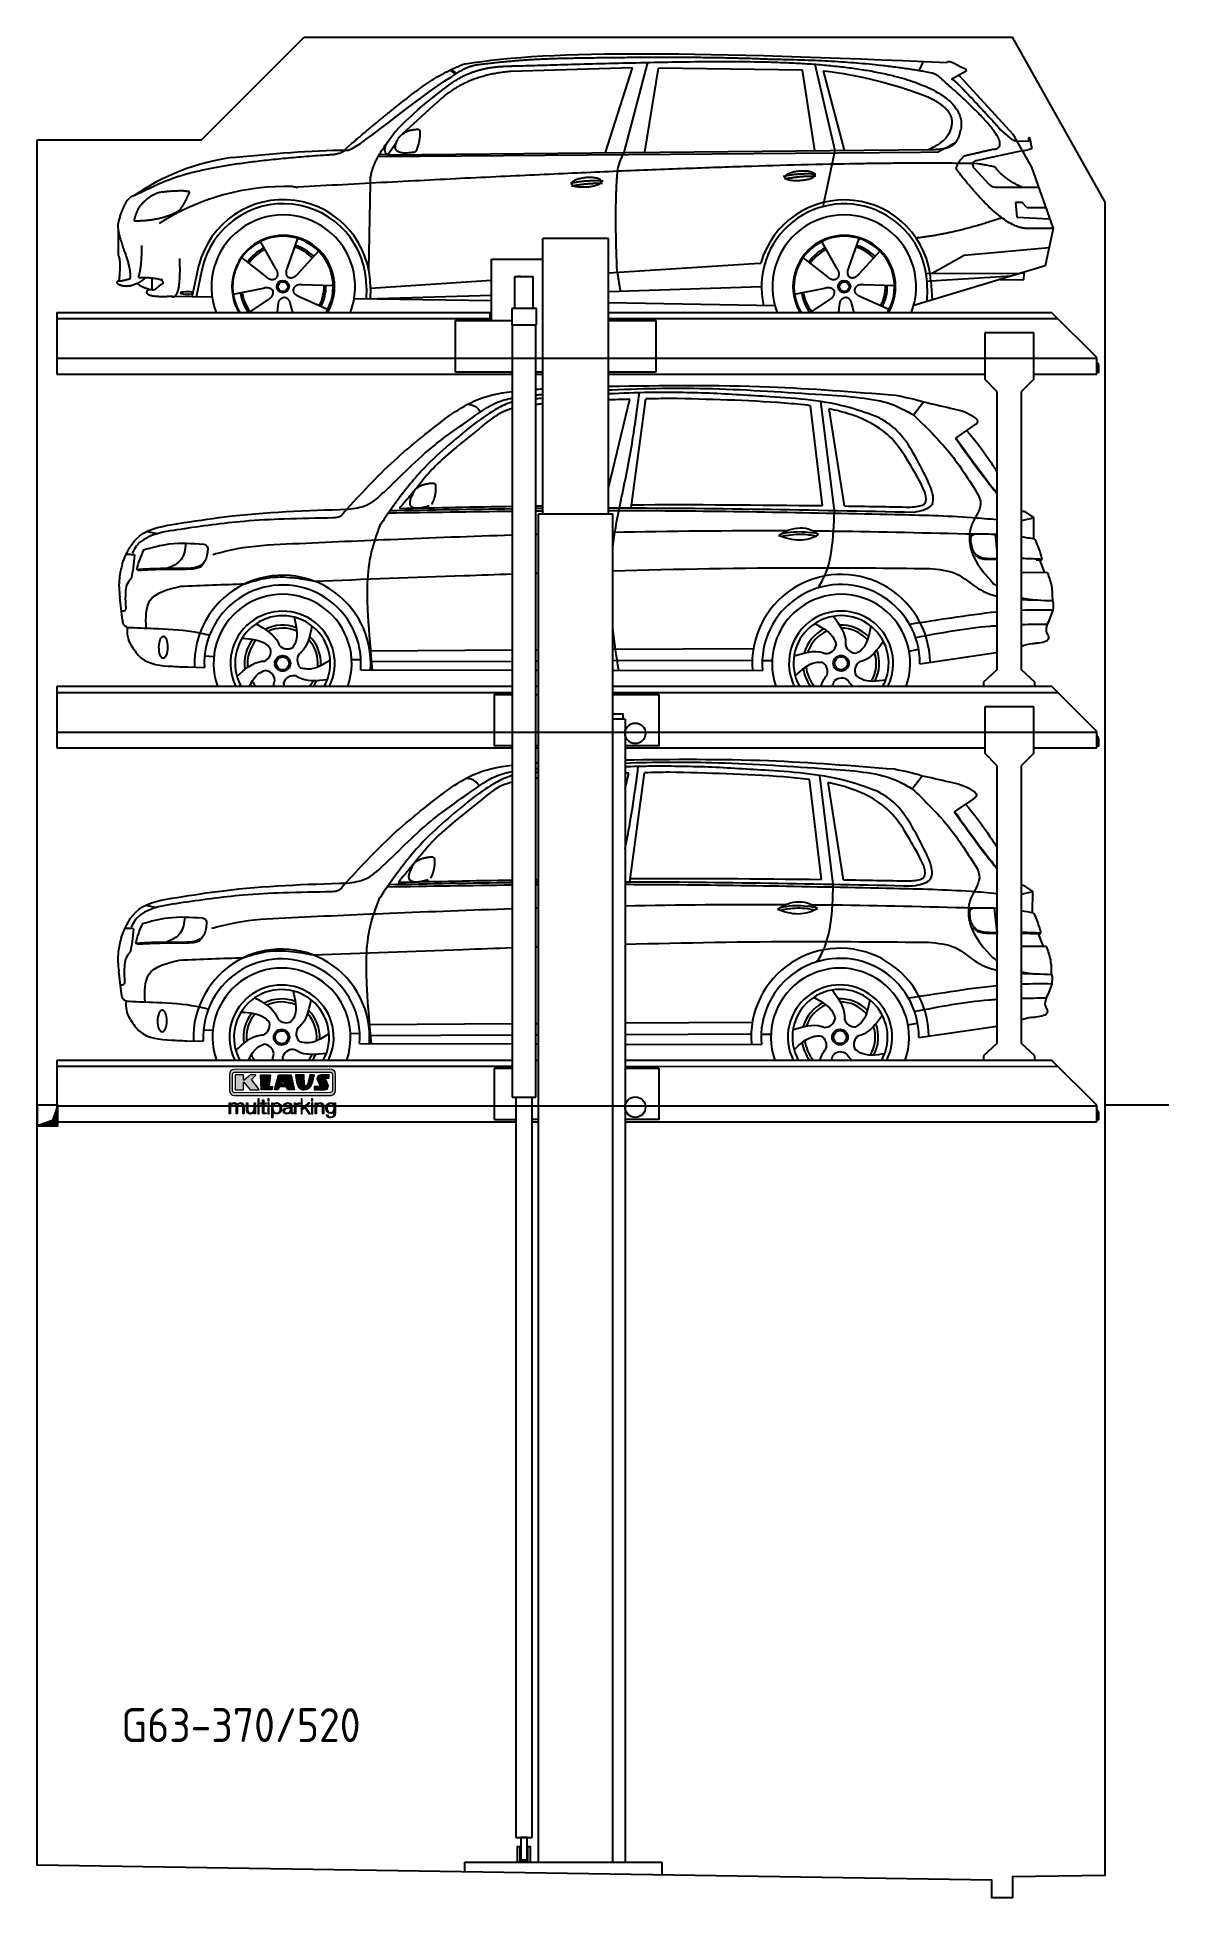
# Model space of a CAD drawing. Header units: millimetres. Extents: x 200 to 5711, y 92 to 9150.
import ezdxf

# ---------------------------------------------------------------- set-up
doc = ezdxf.new("R2010")
doc.units = ezdxf.units.MM
doc.linetypes.add('GEN3', pattern=[6.25, 5, -1.25])
for name, color, linetype in [('3', 6, 'GEN3'), ('breakthrough', 1, 'Continuous'), ('car', 10, 'Continuous'), ('Logo', 7, 'Continuous')]:
    doc.layers.add(name, color=color, linetype=linetype)
doc.styles.get("Standard").update_dxf_attribs({"font": 'ISOCP.SHX'})

msp = doc.modelspace()

# ---------------------------------------------------------------- texts
msp.add_text('G63-370/520', height=165).set_placement((609.8, 849.9))

# ---------------------------------------------------------------- blocks, each defined once
blk = doc.blocks.new('KLAUS')
at = {"layer": 'Logo'}
h = blk.add_hatch(color=8, dxfattribs=at)
h.dxf.hatch_style = 2
edge = h.paths.add_edge_path()
edge.add_spline(control_points=[(3.6, 29.1), (2.9, 29.1), (2.3, 28.5), (2.3, 27.8), (2.3, 27.8), (2.3, 16.1), (2.3, 16.1), (2.3, 15.4), (2.9, 14.8), (3.6, 14.8), (3.6, 14.8), (71.2, 14.8), (71.2, 14.8), (71.9, 14.8), (72.5, 15.4), (72.5, 16.1), (72.5, 16.1), (72.5, 27.8), (72.5, 27.8), (72.5, 28.5), (71.9, 29.1), (71.2, 29.1), (71.2, 29.1), (3.6, 29.1), (3.6, 29.1), (3.6, 29.1), (3.6, 29.1), (3.6, 29.1)], knot_values=[0, 0, 0, 0, 1, 1, 1, 2, 2, 2, 3, 3, 3, 4, 4, 4, 5, 5, 5, 6, 6, 6, 7, 7, 7, 8, 8, 8, 9, 9, 9, 9], degree=3, periodic=0)
edge = h.paths.add_edge_path()
edge.add_spline(control_points=[(3.4, 31.2), (3.4, 31.2), (71.5, 31.2), (71.5, 31.2), (73.3, 31.2), (74.7, 29.8), (74.7, 28), (74.7, 28), (74.7, 16.2), (74.7, 16.2), (74.7, 14.4), (73.3, 12.9), (71.5, 12.9), (71.5, 12.9), (3.4, 12.9), (3.4, 12.9), (1.6, 12.9), (0.1, 14.4), (0.1, 16.2), (0.1, 16.2), (0.1, 28), (0.1, 28), (0.1, 29.8), (1.6, 31.2), (3.4, 31.2), (3.4, 31.2), (3.4, 31.2), (3.4, 31.2)], knot_values=[0, 0, 0, 0, 1, 1, 1, 2, 2, 2, 3, 3, 3, 4, 4, 4, 5, 5, 5, 6, 6, 6, 7, 7, 7, 8, 8, 8, 9, 9, 9, 9], degree=3, periodic=0)
h = blk.add_hatch(color=8, dxfattribs=at)
h.dxf.hatch_style = 2
edge = h.paths.add_edge_path()
edge.add_spline(control_points=[(4.5, 27.3), (4.5, 27.3), (9.7, 27.3), (9.7, 27.3), (9.8, 27.3), (10, 27.2), (10, 27.1), (10, 27.1), (10, 23.7), (10, 23.7), (10, 23.7), (9.9, 23.6), (10, 23.6), (10.1, 23.5), (10.2, 23.6), (10.2, 23.6), (10.2, 23.6), (10.5, 23.7), (10.5, 23.7), (10.5, 23.7), (14.9, 27.3), (14.9, 27.3), (14.9, 27.3), (18.4, 27.3), (18.4, 27.3), (18.4, 27.3), (18.5, 27.3), (18.6, 27.2), (18.6, 27), (18.5, 26.9), (18.5, 26.9), (18.5, 26.9), (15.5, 24.1), (15.5, 24.1), (15.5, 24.1), (21.1, 17.1), (21.1, 17.1), (21.1, 17.1), (21.1, 16.9), (21.1, 16.9), (21.1, 16.8), (21, 16.8), (21, 16.8), (21, 16.8), (14.7, 16.8), (14.7, 16.8), (14.7, 16.8), (10.3, 22.2), (10.3, 22.2), (10.3, 22.2), (10.2, 22.2), (10.1, 22.2), (10, 22.2), (10, 22.1), (10, 22.1), (10, 22.1), (10, 17.1), (10, 17.1), (10, 16.9), (9.8, 16.8), (9.7, 16.8), (9.7, 16.8), (4.5, 16.8), (4.5, 16.8), (4.4, 16.8), (4.2, 16.9), (4.2, 17.1), (4.2, 17.1), (4.2, 27.1), (4.2, 27.1), (4.2, 27.2), (4.4, 27.3), (4.5, 27.3), (4.5, 27.3), (4.5, 27.3), (4.5, 27.3)], knot_values=[0, 0, 0, 0, 1, 1, 1, 2, 2, 2, 3, 3, 3, 4, 4, 4, 5, 5, 5, 6, 6, 6, 7, 7, 7, 8, 8, 8, 9, 9, 9, 10, 10, 10, 11, 11, 11, 12, 12, 12, 13, 13, 13, 14, 14, 14, 15, 15, 15, 16, 16, 16, 17, 17, 17, 18, 18, 18, 19, 19, 19, 20, 20, 20, 21, 21, 21, 22, 22, 22, 23, 23, 23, 24, 24, 24, 25, 25, 25, 25], degree=3, periodic=0)
h = blk.add_hatch(color=8, dxfattribs=at)
h.dxf.hatch_style = 2
h.paths.add_polyline_path([(22.4, 17.1), (22, 27.1), (22.2, 27.3), (28.5, 27.3), (28.9, 27), (28, 19.1), (30.3, 19.1), (30.4, 18.9), (30.1, 17), (29.5, 16.8), (22.6, 16.8)])
h = blk.add_hatch(color=8, dxfattribs=at)
h.paths.add_polyline_path([(36.5, 21), (38.9, 21), (37.9, 23.6)])
h.paths.add_polyline_path([(34.5, 27.3), (43.6, 27.3), (45.8, 16.9), (45.6, 16.8), (40.8, 16.8), (39.9, 18.9), (35.4, 18.9), (34.3, 16.8), (31.8, 16.8), (31.7, 17)])
h = blk.add_hatch(color=8, dxfattribs=at)
h.dxf.hatch_style = 2
edge = h.paths.add_edge_path()
edge.add_spline(control_points=[(52.7, 27.3), (52.7, 27.3), (52.9, 20.1), (52.9, 20.1), (53, 19.9), (53.2, 19.8), (53.4, 19.7), (53.9, 19.6), (54.4, 19.6), (54.6, 20), (55.2, 21.3), (56.3, 25.4), (56.6, 27.3), (56.6, 27.3), (59.8, 27.3), (59.8, 27.3), (58.8, 23.9), (58.6, 16.8), (52.6, 16.8), (48.7, 16.7), (48, 19.4), (47.3, 22.2), (46.9, 23.7), (46.5, 27.3), (46.5, 27.3), (46.5, 27.3), (52.7, 27.3), (52.7, 27.3), (52.7, 27.3), (52.7, 27.3), (52.7, 27.3)], knot_values=[0, 0, 0, 0, 1, 1, 1, 2, 2, 2, 3, 3, 3, 4, 4, 4, 5, 5, 5, 6, 6, 6, 7, 7, 7, 8, 8, 8, 9, 9, 9, 10, 10, 10, 10], degree=3, periodic=0)
h = blk.add_hatch(color=8, dxfattribs=at)
h.dxf.hatch_style = 2
edge = h.paths.add_edge_path()
edge.add_spline(control_points=[(64.5, 27.3), (64.5, 27.3), (70.3, 27.3), (70.3, 27.3), (70.3, 26.5), (70.3, 26), (70.3, 25.1), (70.3, 25.1), (67.3, 25.1), (67.3, 25.1), (67.2, 25), (67.2, 25.1), (67.2, 24.9), (67.2, 24.9), (69.7, 20.4), (69.7, 19.6), (69.7, 16.4), (67.2, 16.8), (65.9, 16.8), (65.9, 16.8), (59.6, 16.8), (59.6, 16.8), (59.6, 17.8), (59.6, 18.2), (59.6, 19.1), (59.6, 19.1), (63.8, 19.1), (63.8, 19.1), (63.8, 19.2), (63.8, 19.1), (63.8, 19.3), (63.8, 20.3), (61.6, 23.1), (61.6, 24.6), (61.6, 26.3), (62.8, 27.3), (64.5, 27.3), (64.5, 27.3), (64.5, 27.3), (64.5, 27.3)], knot_values=[0, 0, 0, 0, 1, 1, 1, 2, 2, 2, 3, 3, 3, 4, 4, 4, 5, 5, 5, 6, 6, 6, 7, 7, 7, 8, 8, 8, 9, 9, 9, 10, 10, 10, 11, 11, 11, 12, 12, 12, 13, 13, 13, 13], degree=3, periodic=0)
h = blk.add_hatch(color=30, dxfattribs=at)
h.dxf.hatch_style = 2
edge = h.paths.add_edge_path()
edge.add_spline(control_points=[(0, 0), (0, 0), (0.9, 0), (0.9, 0), (0.9, 0), (0.9, 4.2), (0.9, 4.2), (0.9, 5.8), (1.6, 7), (3.2, 7), (4.3, 7), (4.8, 6.1), (4.8, 5.1), (4.8, 5.1), (4.8, 0), (4.8, 0), (4.8, 0), (5.7, 0), (5.7, 0), (5.7, 0), (5.7, 4.3), (5.7, 4.3), (5.7, 5.7), (6.1, 7), (7.7, 7), (9, 7), (9.5, 6.3), (9.5, 5.1), (9.5, 5.1), (9.5, 0), (9.5, 0), (9.5, 0), (10.4, 0), (10.4, 0), (10.4, 0), (10.4, 5.1), (10.4, 5.1), (10.4, 6.9), (9.6, 7.8), (7.9, 7.8), (6.9, 7.8), (6, 7.3), (5.5, 6.3), (5.3, 7.3), (4.4, 7.8), (3.4, 7.8), (2.2, 7.8), (1.4, 7.2), (0.9, 6.3), (0.9, 6.3), (0.9, 6.3), (0.9, 6.3), (0.9, 6.3), (0.9, 7.6), (0.9, 7.6), (0.9, 7.6), (0, 7.6), (0, 7.6), (0, 7.6), (0, 0), (0, 0), (0, 0), (0, 0), (0, 0)], knot_values=[0, 0, 0, 0, 1, 1, 1, 2, 2, 2, 3, 3, 3, 4, 4, 4, 5, 5, 5, 6, 6, 6, 7, 7, 7, 8, 8, 8, 9, 9, 9, 10, 10, 10, 11, 11, 11, 12, 12, 12, 13, 13, 13, 14, 14, 14, 15, 15, 15, 16, 16, 16, 17, 17, 17, 18, 18, 18, 19, 19, 19, 20, 20, 20, 21, 21, 21, 21], degree=3, periodic=0)
h = blk.add_hatch(color=30, dxfattribs=at)
h.dxf.hatch_style = 2
edge = h.paths.add_edge_path()
edge.add_spline(control_points=[(18.3, 7.6), (18.3, 7.6), (17.4, 7.6), (17.4, 7.6), (17.4, 7.6), (17.4, 3.6), (17.4, 3.6), (17.4, 2), (16.7, 0.6), (15.1, 0.6), (13.7, 0.6), (13.1, 1.3), (13.1, 2.6), (13.1, 2.6), (13.1, 7.6), (13.1, 7.6), (13.1, 7.6), (12.2, 7.6), (12.2, 7.6), (12.2, 7.6), (12.2, 2.6), (12.2, 2.6), (12.2, 0.9), (12.9, -0.2), (14.8, -0.2), (16, -0.2), (17, 0.4), (17.4, 1.4), (17.4, 1.4), (17.5, 1.4), (17.5, 1.4), (17.5, 1.4), (17.5, 0), (17.5, 0), (17.5, 0), (18.3, 0), (18.3, 0), (18.3, 0), (18.3, 7.6), (18.3, 7.6), (18.3, 7.6), (18.3, 7.6), (18.3, 7.6)], knot_values=[0, 0, 0, 0, 1, 1, 1, 2, 2, 2, 3, 3, 3, 4, 4, 4, 5, 5, 5, 6, 6, 6, 7, 7, 7, 8, 8, 8, 9, 9, 9, 10, 10, 10, 11, 11, 11, 12, 12, 12, 13, 13, 13, 14, 14, 14, 14], degree=3, periodic=0)
h = blk.add_hatch(color=30, dxfattribs=at)
h.dxf.hatch_style = 2
h.paths.add_polyline_path([(20.1, 0), (21, 0), (21, 10.5), (20.1, 10.5)])
h = blk.add_hatch(color=30, dxfattribs=at)
h.dxf.hatch_style = 2
edge = h.paths.add_edge_path()
edge.add_spline(control_points=[(24.2, 9.8), (24.2, 9.8), (23.3, 9.8), (23.3, 9.8), (23.3, 9.8), (23.3, 7.6), (23.3, 7.6), (23.3, 7.6), (22, 7.6), (22, 7.6), (22, 7.6), (22, 6.8), (22, 6.8), (22, 6.8), (23.3, 6.8), (23.3, 6.8), (23.3, 6.8), (23.3, 1.6), (23.3, 1.6), (23.3, 0.3), (23.7, -0.1), (24.9, -0.1), (25.2, -0.1), (25.5, -0.1), (25.8, -0.1), (25.8, -0.1), (25.8, 0.7), (25.8, 0.7), (25.5, 0.7), (25.2, 0.7), (25, 0.7), (24.3, 0.7), (24.2, 1.1), (24.2, 1.7), (24.2, 1.7), (24.2, 6.8), (24.2, 6.8), (24.2, 6.8), (25.8, 6.8), (25.8, 6.8), (25.8, 6.8), (25.8, 7.6), (25.8, 7.6), (25.8, 7.6), (24.2, 7.6), (24.2, 7.6), (24.2, 7.6), (24.2, 9.8), (24.2, 9.8), (24.2, 9.8), (24.2, 9.8), (24.2, 9.8)], knot_values=[0, 0, 0, 0, 1, 1, 1, 2, 2, 2, 3, 3, 3, 4, 4, 4, 5, 5, 5, 6, 6, 6, 7, 7, 7, 8, 8, 8, 9, 9, 9, 10, 10, 10, 11, 11, 11, 12, 12, 12, 13, 13, 13, 14, 14, 14, 15, 15, 15, 16, 16, 16, 17, 17, 17, 17], degree=3, periodic=0)
h = blk.add_hatch(color=30, dxfattribs=at)
h.paths.add_polyline_path([(27.1, 0), (28, 0), (28, 7.6), (27.1, 7.6)])
h.paths.add_polyline_path([(27.1, 9), (28, 9), (28, 10.5), (27.1, 10.5)])
h = blk.add_hatch(color=30, dxfattribs=at)
edge = h.paths.add_edge_path()
edge.add_spline(control_points=[(35.8, 3.8), (35.8, 2.2), (35.1, 0.6), (33.4, 0.6), (31.4, 0.6), (30.7, 2.2), (30.7, 3.8), (30.7, 5.5), (31.3, 7), (33.4, 7), (35.1, 7), (35.8, 5.3), (35.8, 3.8), (35.8, 3.8), (35.8, 3.8), (35.8, 3.8)], knot_values=[0, 0, 0, 0, 1, 1, 1, 2, 2, 2, 3, 3, 3, 4, 4, 4, 5, 5, 5, 5], degree=3, periodic=0)
edge = h.paths.add_edge_path()
edge.add_spline(control_points=[(29.8, -2.8), (29.8, -2.8), (30.7, -2.8), (30.7, -2.8), (30.7, -2.8), (30.7, 1.4), (30.7, 1.4), (30.7, 1.4), (30.7, 1.4), (30.7, 1.4), (31.1, 0.4), (32.2, -0.2), (33.4, -0.2), (35.7, -0.2), (36.8, 1.6), (36.8, 3.8), (36.8, 5.9), (35.7, 7.8), (33.4, 7.8), (32.2, 7.8), (31.1, 7.1), (30.7, 6.1), (30.7, 6.1), (30.6, 6.1), (30.6, 6.1), (30.6, 6.1), (30.6, 7.6), (30.6, 7.6), (30.6, 7.6), (29.8, 7.6), (29.8, 7.6), (29.8, 7.6), (29.8, -2.8), (29.8, -2.8), (29.8, -2.8), (29.8, -2.8), (29.8, -2.8)], knot_values=[0, 0, 0, 0, 1, 1, 1, 2, 2, 2, 3, 3, 3, 4, 4, 4, 5, 5, 5, 6, 6, 6, 7, 7, 7, 8, 8, 8, 9, 9, 9, 10, 10, 10, 11, 11, 11, 12, 12, 12, 12], degree=3, periodic=0)
h = blk.add_hatch(color=30, dxfattribs=at)
edge = h.paths.add_edge_path()
edge.add_spline(control_points=[(43, 2.9), (43, 1.4), (41.8, 0.6), (40.4, 0.6), (39.5, 0.6), (38.7, 1.1), (38.7, 2), (38.7, 3.5), (40.7, 3.5), (42.2, 3.8), (42.5, 3.8), (42.9, 3.9), (43, 4.1), (43, 4.1), (43, 4.1), (43, 4.1), (43, 4.1), (43, 2.9), (43, 2.9), (43, 2.9), (43, 2.9), (43, 2.9)], knot_values=[0, 0, 0, 0, 1, 1, 1, 2, 2, 2, 3, 3, 3, 4, 4, 4, 5, 5, 5, 6, 6, 6, 7, 7, 7, 7], degree=3, periodic=0)
edge = h.paths.add_edge_path()
edge.add_spline(control_points=[(39, 5.2), (39.1, 6.5), (39.9, 7), (41.1, 7), (42.1, 7), (43, 6.7), (43, 5.4), (43, 4.6), (42.6, 4.5), (41.8, 4.4), (39.9, 4.2), (37.8, 4.1), (37.8, 2), (37.8, 0.5), (38.9, -0.2), (40.3, -0.2), (41.8, -0.2), (42.4, 0.3), (43.1, 1.3), (43.1, 1.3), (43.1, 1.3), (43.1, 1.3), (43.1, 0.5), (43.2, 0), (44.2, 0), (44.4, 0), (44.6, 0), (44.8, 0.1), (44.8, 0.1), (44.8, 0.8), (44.8, 0.8), (44.7, 0.8), (44.6, 0.8), (44.5, 0.8), (44.1, 0.8), (44, 1), (44, 1.3), (44, 1.3), (44, 5.3), (44, 5.3), (44, 7.4), (42.5, 7.8), (41.2, 7.8), (39.4, 7.8), (38.2, 7), (38.1, 5.2), (38.1, 5.2), (39, 5.2), (39, 5.2), (39, 5.2), (39, 5.2), (39, 5.2)], knot_values=[0, 0, 0, 0, 1, 1, 1, 2, 2, 2, 3, 3, 3, 4, 4, 4, 5, 5, 5, 6, 6, 6, 7, 7, 7, 8, 8, 8, 9, 9, 9, 10, 10, 10, 11, 11, 11, 12, 12, 12, 13, 13, 13, 14, 14, 14, 15, 15, 15, 16, 16, 16, 17, 17, 17, 17], degree=3, periodic=0)
h = blk.add_hatch(color=30, dxfattribs=at)
h.dxf.hatch_style = 2
edge = h.paths.add_edge_path()
edge.add_spline(control_points=[(45.8, 0), (45.8, 0), (46.7, 0), (46.7, 0), (46.7, 0), (46.7, 4), (46.7, 4), (46.7, 5.6), (47.9, 6.8), (49.5, 6.7), (49.5, 6.7), (49.5, 7.7), (49.5, 7.7), (48.2, 7.7), (47.1, 7), (46.7, 5.8), (46.7, 5.8), (46.6, 5.8), (46.6, 5.8), (46.6, 5.8), (46.6, 7.6), (46.6, 7.6), (46.6, 7.6), (45.8, 7.6), (45.8, 7.6), (45.8, 7.6), (45.8, 0), (45.8, 0), (45.8, 0), (45.8, 0), (45.8, 0)], knot_values=[0, 0, 0, 0, 1, 1, 1, 2, 2, 2, 3, 3, 3, 4, 4, 4, 5, 5, 5, 6, 6, 6, 7, 7, 7, 8, 8, 8, 9, 9, 9, 10, 10, 10, 10], degree=3, periodic=0)
h = blk.add_hatch(color=30, dxfattribs=at)
h.dxf.hatch_style = 2
h.paths.add_polyline_path([(50.4, 0), (51.3, 0), (51.3, 2.9), (52.8, 4.1), (55.8, 0), (57, 0), (53.5, 4.8), (56.7, 7.6), (55.5, 7.6), (51.3, 3.9), (51.3, 10.5), (50.4, 10.5)])
h = blk.add_hatch(color=30, dxfattribs=at)
h.paths.add_polyline_path([(57.7, 0), (58.7, 0), (58.7, 7.6), (57.7, 7.6)])
h.paths.add_polyline_path([(57.7, 9), (58.7, 9), (58.7, 10.5), (57.7, 10.5)])
h = blk.add_hatch(color=30, dxfattribs=at)
h.dxf.hatch_style = 2
edge = h.paths.add_edge_path()
edge.add_spline(control_points=[(60.4, 0), (60.4, 0), (61.3, 0), (61.3, 0), (61.3, 0), (61.3, 4.4), (61.3, 4.4), (61.4, 5.9), (62.2, 7), (63.7, 7), (65.2, 7), (65.6, 6), (65.6, 4.7), (65.6, 4.7), (65.6, 0), (65.6, 0), (65.6, 0), (66.5, 0), (66.5, 0), (66.5, 0), (66.5, 4.9), (66.5, 4.9), (66.5, 6.7), (65.9, 7.8), (63.8, 7.8), (62.7, 7.8), (61.7, 7.2), (61.4, 6.3), (61.4, 6.3), (61.3, 6.3), (61.3, 6.3), (61.3, 6.3), (61.3, 7.6), (61.3, 7.6), (61.3, 7.6), (60.4, 7.6), (60.4, 7.6), (60.4, 7.6), (60.4, 0), (60.4, 0), (60.4, 0), (60.4, 0), (60.4, 0)], knot_values=[0, 0, 0, 0, 1, 1, 1, 2, 2, 2, 3, 3, 3, 4, 4, 4, 5, 5, 5, 6, 6, 6, 7, 7, 7, 8, 8, 8, 9, 9, 9, 10, 10, 10, 11, 11, 11, 12, 12, 12, 13, 13, 13, 14, 14, 14, 14], degree=3, periodic=0)
h = blk.add_hatch(color=30, dxfattribs=at)
edge = h.paths.add_edge_path()
edge.add_spline(control_points=[(71.3, 0.9), (69.6, 0.9), (68.8, 2.3), (68.8, 3.9), (68.8, 5.4), (69.6, 7), (71.3, 7), (73.1, 7), (73.7, 5.3), (73.7, 3.9), (73.7, 2.3), (72.9, 0.9), (71.3, 0.9), (71.3, 0.9), (71.3, 0.9), (71.3, 0.9)], knot_values=[0, 0, 0, 0, 1, 1, 1, 2, 2, 2, 3, 3, 3, 4, 4, 4, 5, 5, 5, 5], degree=3, periodic=0)
edge = h.paths.add_edge_path()
edge.add_spline(control_points=[(74.7, 7.6), (74.7, 7.6), (73.7, 7.6), (73.7, 7.6), (73.7, 7.6), (73.7, 6.3), (73.7, 6.3), (73.7, 6.3), (73.7, 6.3), (73.7, 6.3), (73.4, 7.1), (72.4, 7.8), (71.3, 7.8), (69.1, 7.8), (67.9, 6), (67.9, 4), (67.9, 1.8), (68.9, 0.1), (71.3, 0.1), (72.4, 0.1), (73.3, 0.7), (73.7, 1.6), (73.7, 1.6), (73.7, 1.6), (73.7, 1.6), (73.7, 1.6), (73.7, 0.6), (73.7, 0.6), (73.7, -1.2), (73, -2.2), (71.3, -2.2), (70.3, -2.2), (69.3, -1.8), (69.1, -0.7), (69.1, -0.7), (68.2, -0.7), (68.2, -0.7), (68.3, -2.3), (69.8, -3), (71.3, -3), (73.8, -3), (74.7, -1.6), (74.7, 0.6), (74.7, 0.6), (74.7, 7.6), (74.7, 7.6), (74.7, 7.6), (74.7, 7.6), (74.7, 7.6)], knot_values=[0, 0, 0, 0, 1, 1, 1, 2, 2, 2, 3, 3, 3, 4, 4, 4, 5, 5, 5, 6, 6, 6, 7, 7, 7, 8, 8, 8, 9, 9, 9, 10, 10, 10, 11, 11, 11, 12, 12, 12, 13, 13, 13, 14, 14, 14, 15, 15, 15, 16, 16, 16, 16], degree=3, periodic=0)
at = {"layer": 'Logo', "lineweight": 0}
for points in [[(22.4, 17.1), (22, 27.1), (22.2, 27.3), (28.5, 27.3), (28.9, 27), (28, 19.1), (30.3, 19.1), (30.4, 18.9), (30.1, 17), (29.5, 16.8), (22.6, 16.8), (22.4, 17.1), (22.4, 17.1)], [(34.5, 27.3), (43.6, 27.3), (45.8, 16.9), (45.6, 16.8), (40.8, 16.8), (39.9, 18.9), (35.4, 18.9), (34.3, 16.8), (31.8, 16.8), (31.7, 17), (34.5, 27.3), (34.5, 27.3)], [(36.5, 21), (38.9, 21), (37.9, 23.6), (36.5, 21), (36.5, 21)], [(20.1, 0), (21, 0), (21, 10.5), (20.1, 10.5), (20.1, 0), (20.1, 0)], [(27.1, 9), (28, 9), (28, 10.5), (27.1, 10.5), (27.1, 9), (27.1, 9)], [(27.1, 0), (28, 0), (28, 7.6), (27.1, 7.6), (27.1, 0), (27.1, 0)], [(50.4, 0), (51.3, 0), (51.3, 2.9), (52.8, 4.1), (55.8, 0), (57, 0), (53.5, 4.8), (56.7, 7.6), (55.5, 7.6), (51.3, 3.9), (51.3, 10.5), (50.4, 10.5), (50.4, 0), (50.4, 0)], [(57.7, 9), (58.7, 9), (58.7, 10.5), (57.7, 10.5), (57.7, 9), (57.7, 9)], [(57.7, 0), (58.7, 0), (58.7, 7.6), (57.7, 7.6), (57.7, 0), (57.7, 0)]]:
    blk.add_lwpolyline(points, dxfattribs=at)
for points, knots in [([(3.4, 31.2), (3.4, 31.2), (71.5, 31.2), (71.5, 31.2), (73.3, 31.2), (74.7, 29.8), (74.7, 28), (74.7, 28), (74.7, 16.2), (74.7, 16.2), (74.7, 14.4), (73.3, 12.9), (71.5, 12.9), (71.5, 12.9), (3.4, 12.9), (3.4, 12.9), (1.6, 12.9), (0.1, 14.4), (0.1, 16.2), (0.1, 16.2), (0.1, 28), (0.1, 28), (0.1, 29.8), (1.6, 31.2), (3.4, 31.2), (3.4, 31.2), (3.4, 31.2), (3.4, 31.2)], [0, 0, 0, 0, 1, 1, 1, 2, 2, 2, 3, 3, 3, 4, 4, 4, 5, 5, 5, 6, 6, 6, 7, 7, 7, 8, 8, 8, 9, 9, 9, 9]), ([(3.6, 29.1), (2.9, 29.1), (2.3, 28.5), (2.3, 27.8), (2.3, 27.8), (2.3, 16.1), (2.3, 16.1), (2.3, 15.4), (2.9, 14.8), (3.6, 14.8), (3.6, 14.8), (71.2, 14.8), (71.2, 14.8), (71.9, 14.8), (72.5, 15.4), (72.5, 16.1), (72.5, 16.1), (72.5, 27.8), (72.5, 27.8), (72.5, 28.5), (71.9, 29.1), (71.2, 29.1), (71.2, 29.1), (3.6, 29.1), (3.6, 29.1), (3.6, 29.1), (3.6, 29.1), (3.6, 29.1)], [0, 0, 0, 0, 1, 1, 1, 2, 2, 2, 3, 3, 3, 4, 4, 4, 5, 5, 5, 6, 6, 6, 7, 7, 7, 8, 8, 8, 9, 9, 9, 9]), ([(4.5, 27.3), (4.5, 27.3), (9.7, 27.3), (9.7, 27.3), (9.8, 27.3), (10, 27.2), (10, 27.1), (10, 27.1), (10, 23.7), (10, 23.7), (10, 23.7), (9.9, 23.6), (10, 23.6), (10.1, 23.5), (10.2, 23.6), (10.2, 23.6), (10.2, 23.6), (10.5, 23.7), (10.5, 23.7), (10.5, 23.7), (14.9, 27.3), (14.9, 27.3), (14.9, 27.3), (18.4, 27.3), (18.4, 27.3), (18.4, 27.3), (18.5, 27.3), (18.6, 27.2), (18.6, 27), (18.5, 26.9), (18.5, 26.9), (18.5, 26.9), (15.5, 24.1), (15.5, 24.1), (15.5, 24.1), (21.1, 17.1), (21.1, 17.1), (21.1, 17.1), (21.1, 16.9), (21.1, 16.9), (21.1, 16.8), (21, 16.8), (21, 16.8), (21, 16.8), (14.7, 16.8), (14.7, 16.8), (14.7, 16.8), (10.3, 22.2), (10.3, 22.2), (10.3, 22.2), (10.2, 22.2), (10.1, 22.2), (10, 22.2), (10, 22.1), (10, 22.1), (10, 22.1), (10, 17.1), (10, 17.1), (10, 16.9), (9.8, 16.8), (9.7, 16.8), (9.7, 16.8), (4.5, 16.8), (4.5, 16.8), (4.4, 16.8), (4.2, 16.9), (4.2, 17.1), (4.2, 17.1), (4.2, 27.1), (4.2, 27.1), (4.2, 27.2), (4.4, 27.3), (4.5, 27.3), (4.5, 27.3), (4.5, 27.3), (4.5, 27.3)], [0, 0, 0, 0, 1, 1, 1, 2, 2, 2, 3, 3, 3, 4, 4, 4, 5, 5, 5, 6, 6, 6, 7, 7, 7, 8, 8, 8, 9, 9, 9, 10, 10, 10, 11, 11, 11, 12, 12, 12, 13, 13, 13, 14, 14, 14, 15, 15, 15, 16, 16, 16, 17, 17, 17, 18, 18, 18, 19, 19, 19, 20, 20, 20, 21, 21, 21, 22, 22, 22, 23, 23, 23, 24, 24, 24, 25, 25, 25, 25]), ([(52.7, 27.3), (52.7, 27.3), (52.9, 20.1), (52.9, 20.1), (53, 19.9), (53.2, 19.8), (53.4, 19.7), (53.9, 19.6), (54.4, 19.6), (54.6, 20), (55.2, 21.3), (56.3, 25.4), (56.6, 27.3), (56.6, 27.3), (59.8, 27.3), (59.8, 27.3), (58.8, 23.9), (58.6, 16.8), (52.6, 16.8), (48.7, 16.7), (48, 19.4), (47.3, 22.2), (46.9, 23.7), (46.5, 27.3), (46.5, 27.3), (46.5, 27.3), (52.7, 27.3), (52.7, 27.3), (52.7, 27.3), (52.7, 27.3), (52.7, 27.3)], [0, 0, 0, 0, 1, 1, 1, 2, 2, 2, 3, 3, 3, 4, 4, 4, 5, 5, 5, 6, 6, 6, 7, 7, 7, 8, 8, 8, 9, 9, 9, 10, 10, 10, 10]), ([(64.5, 27.3), (64.5, 27.3), (70.3, 27.3), (70.3, 27.3), (70.3, 26.5), (70.3, 26), (70.3, 25.1), (70.3, 25.1), (67.3, 25.1), (67.3, 25.1), (67.2, 25), (67.2, 25.1), (67.2, 24.9), (67.2, 24.9), (69.7, 20.4), (69.7, 19.6), (69.7, 16.4), (67.2, 16.8), (65.9, 16.8), (65.9, 16.8), (59.6, 16.8), (59.6, 16.8), (59.6, 17.8), (59.6, 18.2), (59.6, 19.1), (59.6, 19.1), (63.8, 19.1), (63.8, 19.1), (63.8, 19.2), (63.8, 19.1), (63.8, 19.3), (63.8, 20.3), (61.6, 23.1), (61.6, 24.6), (61.6, 26.3), (62.8, 27.3), (64.5, 27.3), (64.5, 27.3), (64.5, 27.3), (64.5, 27.3)], [0, 0, 0, 0, 1, 1, 1, 2, 2, 2, 3, 3, 3, 4, 4, 4, 5, 5, 5, 6, 6, 6, 7, 7, 7, 8, 8, 8, 9, 9, 9, 10, 10, 10, 11, 11, 11, 12, 12, 12, 13, 13, 13, 13]), ([(0, 0), (0, 0), (0.9, 0), (0.9, 0), (0.9, 0), (0.9, 4.2), (0.9, 4.2), (0.9, 5.8), (1.6, 7), (3.2, 7), (4.3, 7), (4.8, 6.1), (4.8, 5.1), (4.8, 5.1), (4.8, 0), (4.8, 0), (4.8, 0), (5.7, 0), (5.7, 0), (5.7, 0), (5.7, 4.3), (5.7, 4.3), (5.7, 5.7), (6.1, 7), (7.7, 7), (9, 7), (9.5, 6.3), (9.5, 5.1), (9.5, 5.1), (9.5, 0), (9.5, 0), (9.5, 0), (10.4, 0), (10.4, 0), (10.4, 0), (10.4, 5.1), (10.4, 5.1), (10.4, 6.9), (9.6, 7.8), (7.9, 7.8), (6.9, 7.8), (6, 7.3), (5.5, 6.3), (5.3, 7.3), (4.4, 7.8), (3.4, 7.8), (2.2, 7.8), (1.4, 7.2), (0.9, 6.3), (0.9, 6.3), (0.9, 6.3), (0.9, 6.3), (0.9, 6.3), (0.9, 7.6), (0.9, 7.6), (0.9, 7.6), (0, 7.6), (0, 7.6), (0, 7.6), (0, 0), (0, 0), (0, 0), (0, 0), (0, 0)], [0, 0, 0, 0, 1, 1, 1, 2, 2, 2, 3, 3, 3, 4, 4, 4, 5, 5, 5, 6, 6, 6, 7, 7, 7, 8, 8, 8, 9, 9, 9, 10, 10, 10, 11, 11, 11, 12, 12, 12, 13, 13, 13, 14, 14, 14, 15, 15, 15, 16, 16, 16, 17, 17, 17, 18, 18, 18, 19, 19, 19, 20, 20, 20, 21, 21, 21, 21]), ([(18.3, 7.6), (18.3, 7.6), (17.4, 7.6), (17.4, 7.6), (17.4, 7.6), (17.4, 3.6), (17.4, 3.6), (17.4, 2), (16.7, 0.6), (15.1, 0.6), (13.7, 0.6), (13.1, 1.3), (13.1, 2.6), (13.1, 2.6), (13.1, 7.6), (13.1, 7.6), (13.1, 7.6), (12.2, 7.6), (12.2, 7.6), (12.2, 7.6), (12.2, 2.6), (12.2, 2.6), (12.2, 0.9), (12.9, -0.2), (14.8, -0.2), (16, -0.2), (17, 0.4), (17.4, 1.4), (17.4, 1.4), (17.5, 1.4), (17.5, 1.4), (17.5, 1.4), (17.5, 0), (17.5, 0), (17.5, 0), (18.3, 0), (18.3, 0), (18.3, 0), (18.3, 7.6), (18.3, 7.6), (18.3, 7.6), (18.3, 7.6), (18.3, 7.6)], [0, 0, 0, 0, 1, 1, 1, 2, 2, 2, 3, 3, 3, 4, 4, 4, 5, 5, 5, 6, 6, 6, 7, 7, 7, 8, 8, 8, 9, 9, 9, 10, 10, 10, 11, 11, 11, 12, 12, 12, 13, 13, 13, 14, 14, 14, 14]), ([(24.2, 9.8), (24.2, 9.8), (23.3, 9.8), (23.3, 9.8), (23.3, 9.8), (23.3, 7.6), (23.3, 7.6), (23.3, 7.6), (22, 7.6), (22, 7.6), (22, 7.6), (22, 6.8), (22, 6.8), (22, 6.8), (23.3, 6.8), (23.3, 6.8), (23.3, 6.8), (23.3, 1.6), (23.3, 1.6), (23.3, 0.3), (23.7, -0.1), (24.9, -0.1), (25.2, -0.1), (25.5, -0.1), (25.8, -0.1), (25.8, -0.1), (25.8, 0.7), (25.8, 0.7), (25.5, 0.7), (25.2, 0.7), (25, 0.7), (24.3, 0.7), (24.2, 1.1), (24.2, 1.7), (24.2, 1.7), (24.2, 6.8), (24.2, 6.8), (24.2, 6.8), (25.8, 6.8), (25.8, 6.8), (25.8, 6.8), (25.8, 7.6), (25.8, 7.6), (25.8, 7.6), (24.2, 7.6), (24.2, 7.6), (24.2, 7.6), (24.2, 9.8), (24.2, 9.8), (24.2, 9.8), (24.2, 9.8), (24.2, 9.8)], [0, 0, 0, 0, 1, 1, 1, 2, 2, 2, 3, 3, 3, 4, 4, 4, 5, 5, 5, 6, 6, 6, 7, 7, 7, 8, 8, 8, 9, 9, 9, 10, 10, 10, 11, 11, 11, 12, 12, 12, 13, 13, 13, 14, 14, 14, 15, 15, 15, 16, 16, 16, 17, 17, 17, 17]), ([(29.8, -2.8), (29.8, -2.8), (30.7, -2.8), (30.7, -2.8), (30.7, -2.8), (30.7, 1.4), (30.7, 1.4), (30.7, 1.4), (30.7, 1.4), (30.7, 1.4), (31.1, 0.4), (32.2, -0.2), (33.4, -0.2), (35.7, -0.2), (36.8, 1.6), (36.8, 3.8), (36.8, 5.9), (35.7, 7.8), (33.4, 7.8), (32.2, 7.8), (31.1, 7.1), (30.7, 6.1), (30.7, 6.1), (30.6, 6.1), (30.6, 6.1), (30.6, 6.1), (30.6, 7.6), (30.6, 7.6), (30.6, 7.6), (29.8, 7.6), (29.8, 7.6), (29.8, 7.6), (29.8, -2.8), (29.8, -2.8), (29.8, -2.8), (29.8, -2.8), (29.8, -2.8)], [0, 0, 0, 0, 1, 1, 1, 2, 2, 2, 3, 3, 3, 4, 4, 4, 5, 5, 5, 6, 6, 6, 7, 7, 7, 8, 8, 8, 9, 9, 9, 10, 10, 10, 11, 11, 11, 12, 12, 12, 12]), ([(35.8, 3.8), (35.8, 2.2), (35.1, 0.6), (33.4, 0.6), (31.4, 0.6), (30.7, 2.2), (30.7, 3.8), (30.7, 5.5), (31.3, 7), (33.4, 7), (35.1, 7), (35.8, 5.3), (35.8, 3.8), (35.8, 3.8), (35.8, 3.8), (35.8, 3.8)], [0, 0, 0, 0, 1, 1, 1, 2, 2, 2, 3, 3, 3, 4, 4, 4, 5, 5, 5, 5]), ([(39, 5.2), (39.1, 6.5), (39.9, 7), (41.1, 7), (42.1, 7), (43, 6.7), (43, 5.4), (43, 4.6), (42.6, 4.5), (41.8, 4.4), (39.9, 4.2), (37.8, 4.1), (37.8, 2), (37.8, 0.5), (38.9, -0.2), (40.3, -0.2), (41.8, -0.2), (42.4, 0.3), (43.1, 1.3), (43.1, 1.3), (43.1, 1.3), (43.1, 1.3), (43.1, 0.5), (43.2, 0), (44.2, 0), (44.4, 0), (44.6, 0), (44.8, 0.1), (44.8, 0.1), (44.8, 0.8), (44.8, 0.8), (44.7, 0.8), (44.6, 0.8), (44.5, 0.8), (44.1, 0.8), (44, 1), (44, 1.3), (44, 1.3), (44, 5.3), (44, 5.3), (44, 7.4), (42.5, 7.8), (41.2, 7.8), (39.4, 7.8), (38.2, 7), (38.1, 5.2), (38.1, 5.2), (39, 5.2), (39, 5.2), (39, 5.2), (39, 5.2), (39, 5.2)], [0, 0, 0, 0, 1, 1, 1, 2, 2, 2, 3, 3, 3, 4, 4, 4, 5, 5, 5, 6, 6, 6, 7, 7, 7, 8, 8, 8, 9, 9, 9, 10, 10, 10, 11, 11, 11, 12, 12, 12, 13, 13, 13, 14, 14, 14, 15, 15, 15, 16, 16, 16, 17, 17, 17, 17]), ([(43, 2.9), (43, 1.4), (41.8, 0.6), (40.4, 0.6), (39.5, 0.6), (38.7, 1.1), (38.7, 2), (38.7, 3.5), (40.7, 3.5), (42.2, 3.8), (42.5, 3.8), (42.9, 3.9), (43, 4.1), (43, 4.1), (43, 4.1), (43, 4.1), (43, 4.1), (43, 2.9), (43, 2.9), (43, 2.9), (43, 2.9), (43, 2.9)], [0, 0, 0, 0, 1, 1, 1, 2, 2, 2, 3, 3, 3, 4, 4, 4, 5, 5, 5, 6, 6, 6, 7, 7, 7, 7]), ([(45.8, 0), (45.8, 0), (46.7, 0), (46.7, 0), (46.7, 0), (46.7, 4), (46.7, 4), (46.7, 5.6), (47.9, 6.8), (49.5, 6.7), (49.5, 6.7), (49.5, 7.7), (49.5, 7.7), (48.2, 7.7), (47.1, 7), (46.7, 5.8), (46.7, 5.8), (46.6, 5.8), (46.6, 5.8), (46.6, 5.8), (46.6, 7.6), (46.6, 7.6), (46.6, 7.6), (45.8, 7.6), (45.8, 7.6), (45.8, 7.6), (45.8, 0), (45.8, 0), (45.8, 0), (45.8, 0), (45.8, 0)], [0, 0, 0, 0, 1, 1, 1, 2, 2, 2, 3, 3, 3, 4, 4, 4, 5, 5, 5, 6, 6, 6, 7, 7, 7, 8, 8, 8, 9, 9, 9, 10, 10, 10, 10]), ([(60.4, 0), (60.4, 0), (61.3, 0), (61.3, 0), (61.3, 0), (61.3, 4.4), (61.3, 4.4), (61.4, 5.9), (62.2, 7), (63.7, 7), (65.2, 7), (65.6, 6), (65.6, 4.7), (65.6, 4.7), (65.6, 0), (65.6, 0), (65.6, 0), (66.5, 0), (66.5, 0), (66.5, 0), (66.5, 4.9), (66.5, 4.9), (66.5, 6.7), (65.9, 7.8), (63.8, 7.8), (62.7, 7.8), (61.7, 7.2), (61.4, 6.3), (61.4, 6.3), (61.3, 6.3), (61.3, 6.3), (61.3, 6.3), (61.3, 7.6), (61.3, 7.6), (61.3, 7.6), (60.4, 7.6), (60.4, 7.6), (60.4, 7.6), (60.4, 0), (60.4, 0), (60.4, 0), (60.4, 0), (60.4, 0)], [0, 0, 0, 0, 1, 1, 1, 2, 2, 2, 3, 3, 3, 4, 4, 4, 5, 5, 5, 6, 6, 6, 7, 7, 7, 8, 8, 8, 9, 9, 9, 10, 10, 10, 11, 11, 11, 12, 12, 12, 13, 13, 13, 14, 14, 14, 14]), ([(74.7, 7.6), (74.7, 7.6), (73.7, 7.6), (73.7, 7.6), (73.7, 7.6), (73.7, 6.3), (73.7, 6.3), (73.7, 6.3), (73.7, 6.3), (73.7, 6.3), (73.4, 7.1), (72.4, 7.8), (71.3, 7.8), (69.1, 7.8), (67.9, 6), (67.9, 4), (67.9, 1.8), (68.9, 0.1), (71.3, 0.1), (72.4, 0.1), (73.3, 0.7), (73.7, 1.6), (73.7, 1.6), (73.7, 1.6), (73.7, 1.6), (73.7, 1.6), (73.7, 0.6), (73.7, 0.6), (73.7, -1.2), (73, -2.2), (71.3, -2.2), (70.3, -2.2), (69.3, -1.8), (69.1, -0.7), (69.1, -0.7), (68.2, -0.7), (68.2, -0.7), (68.3, -2.3), (69.8, -3), (71.3, -3), (73.8, -3), (74.7, -1.6), (74.7, 0.6), (74.7, 0.6), (74.7, 7.6), (74.7, 7.6), (74.7, 7.6), (74.7, 7.6), (74.7, 7.6)], [0, 0, 0, 0, 1, 1, 1, 2, 2, 2, 3, 3, 3, 4, 4, 4, 5, 5, 5, 6, 6, 6, 7, 7, 7, 8, 8, 8, 9, 9, 9, 10, 10, 10, 11, 11, 11, 12, 12, 12, 13, 13, 13, 14, 14, 14, 15, 15, 15, 16, 16, 16, 16]), ([(71.3, 0.9), (69.6, 0.9), (68.8, 2.3), (68.8, 3.9), (68.8, 5.4), (69.6, 7), (71.3, 7), (73.1, 7), (73.7, 5.3), (73.7, 3.9), (73.7, 2.3), (72.9, 0.9), (71.3, 0.9), (71.3, 0.9), (71.3, 0.9), (71.3, 0.9)], [0, 0, 0, 0, 1, 1, 1, 2, 2, 2, 3, 3, 3, 4, 4, 4, 5, 5, 5, 5])]:
    blk.add_open_spline(points, degree=3, knots=knots, dxfattribs=at)

# ---------------------------------------------------------------- linework, layer by layer
for p, q in [((1000, 8650), (1500, 9150)), ((5400, 8350), (4950, 9150)), ((200, 8650), (1000, 8650)), ((2982, 8170), (2662, 8170)), ((2412, 8070), (2662, 8070)), ((2412, 7770), (2412, 8070)), ((2526, 7985.4), (2616, 7985.4)), ((2526, 7830), (2526, 7985.4)), ((2553.5, 7985.4), (2538.5, 7985.4)), ((2616, 7830), (2616, 7985.4)), ((295, 7810), (2412, 7810)), ((295, 7810), (295, 7510)), ((2406, 7780), (2406, 7810)), ((2631, 7830), (2511, 7830)), ((2511, 7830), (2511, 7751)), ((2631, 7751), (2631, 7830)), ((2982, 7810), (5140, 7810)), ((5360, 7590), (5140, 7810)), ((2237.5, 7520), (2237.5, 7770)), ((2237.5, 7770), (2511, 7770)), ((2511, 7751), (2512, 7750)), ((2512, 7750), (2630, 7750)), ((2513.5, 7750), (2513.5, 3990)), ((2628.5, 3990), (2628.5, 7750)), ((2630, 7750), (2631, 7751)), ((2982, 7770), (3212.5, 7770)), ((3212.5, 7770), (3212.5, 7520)), ((4814.5, 7710), (4814.5, 7485)), ((5054.5, 7710), (4814.5, 7710)), ((5054.5, 7485), (5054.5, 7710)), ((2513.5, 7520), (2237.5, 7520)), ((2662, 7520), (2628.5, 7520)), ((3212.5, 7520), (2982, 7520)), ((5360, 7510), (5360, 7590)), ((5360, 7557.7), (5360, 7550)), ((295, 7510), (2513.5, 7510)), ((2628.5, 7510), (2662, 7510)), ((2982, 7510), (4814.5, 7510)), ((4874.5, 7425), (4814.5, 7485)), ((5054.5, 7485), (4994.5, 7425)), ((5054.5, 7510), (5360, 7510)), ((4874.5, 7425), (4874.5, 6603.1)), ((4994.5, 6611.3), (4994.5, 7425)), ((2641, 265), (2641, 6830)), ((2641, 6830), (3003, 6830)), ((3003, 265), (3003, 6830)), ((4874.5, 6603.1), (4874.5, 6070)), ((4994.5, 6070), (4994.5, 6611.3)), ((4874.5, 6070), (4809.5, 6010)), ((5059.5, 6010), (4994.5, 6070)), ((295, 5990), (2513.5, 5990)), ((295, 5990), (295, 5690)), ((2628.5, 5990), (2641, 5990)), ((3003, 5990), (5140, 5990)), ((4809.5, 6010), (4809.5, 5990)), ((5059.5, 5990), (5059.5, 6010)), ((5360, 5770), (5140, 5990)), ((4814.5, 5890), (4814.5, 5665)), ((5054.5, 5890), (4814.5, 5890)), ((5054.5, 5665), (5054.5, 5890)), ((3063, 5830), (3053, 5830)), ((3063, 5830), (3063, 265)), ((5360, 5690), (5360, 5770)), ((5360, 5737.7), (5360, 5730)), ((295, 5690), (2513.5, 5690)), ((2628.5, 5690), (2641, 5690)), ((3063, 5690), (4814.5, 5690)), ((4874.5, 5605), (4814.5, 5665)), ((5054.5, 5665), (4994.5, 5605)), ((5054.5, 5690), (5360, 5690)), ((4874.5, 5605), (4874.5, 4250)), ((4994.5, 4250), (4994.5, 5605)), ((295, 4170), (2513.5, 4170)), ((295, 4170), (295, 3870)), ((2628.5, 4170), (2641, 4170)), ((3063, 4170), (5140, 4170)), ((4874.5, 4250), (4809.5, 4190)), ((4809.5, 4190), (4809.5, 4170)), ((5059.5, 4190), (4994.5, 4250)), ((5059.5, 4170), (5059.5, 4190)), ((5360, 3950), (5140, 4170)), ((2427.5, 4130), (2513.5, 4130)), ((2427.5, 3880), (2427.5, 4130)), ((2513.5, 3990), (2628.5, 3990)), ((2531, 3990), (2531, 385)), ((2611, 385), (2611, 3990)), ((200, 3950), (200, 3950)), ((5360, 3870), (5360, 3950)), ((5360, 3917.7), (5360, 3910)), ((5400, 3950), (5400, 3950)), ((295, 3870), (2531, 3870)), ((2427.5, 3880), (2531, 3880)), ((2641, 3880), (2611, 3880)), ((2611, 3870), (2641, 3870)), ((3063, 3870), (5360, 3870)), ((2531, 385), (2611, 385)), ((2556, 275), (2586, 275)), ((2282, 265), (3242, 265)), ((2282, 217.3), (2282, 265)), ((3242, 265), (3242, 202.2))]:
    msp.add_line(p, q)
for points in [[(1500, 9150), (4950, 9150)], [(5711.2, 3950), (5400, 3950), (5400, 200), (4950, 192.9), (4950, 91.6), (4850, 91.6), (4850, 177), (200, 250), (200, 8650)], [(5400, 8350), (5400, 3950)], [(2662, 6830), (2662, 8170)], [(2982, 6830), (2982, 8170)], [(2616, 7830), (2526, 7830)], [(295, 7780), (2135.5, 7780), (2406, 7780)], [(2982, 7780), (5170, 7780)], [(295, 5960), (2136, 5960), (2513.5, 5960)], [(2513.5, 5700), (2427.5, 5700), (2427.5, 5950), (2513.5, 5950)], [(2628.5, 5950), (2641, 5950)], [(3003, 5959.5), (5170, 5960)], [(3003, 5950), (3227.5, 5950)], [(3227.5, 5950), (3227.5, 5700), (3063, 5700)], [(2641, 5700), (2628.5, 5700)], [(295, 4140), (2136, 4140), (2513.5, 4140)], [(3063, 4139.5), (5170, 4140)], [(3063, 4130), (3227.5, 4130)], [(3227.5, 4130), (3227.5, 3880), (3063, 3880)], [(2586, 385), (2556, 385), (2556, 275)], [(2586, 275), (2586, 385)], [(2586, 275), (2556, 275)]]:
    msp.add_lwpolyline(points)
for points in [[(5360, 7557.7, -0.182676), (5362, 7552.4), (5362, 7520), (5370, 7520), (5370, 7552.4, 0.305615), (5360, 7567.3)], [(5360, 5737.7, -0.182676), (5362, 5732.4), (5362, 5700), (5370, 5700), (5370, 5732.4, 0.305615), (5360, 5747.3)], [(5360, 3917.7, -0.182676), (5362, 3912.4), (5362, 3880), (5370, 3880), (5370, 3912.4, 0.305615), (5360, 3927.3)]]:
    msp.add_lwpolyline(points, format="xyb")
for points in [[(3003, 5830), (3003, 5855), (3053, 5855), (3053, 5830)], [(2553, 265), (2553, 340), (2538, 340), (2538, 265)], [(2603, 265), (2603, 340), (2588, 340), (2588, 265)]]:
    msp.add_lwpolyline(points, close=True)
for centre in [(3112.9, 5761), (3112.9, 3941)]:
    msp.add_circle(centre, 49.9)
at = {"layer": '3'}
for p, q in [((5360, 7585), (295, 7585)), ((5360, 5765), (295, 5765)), ((5360, 3945), (295, 3945))]:
    msp.add_line(p, q, dxfattribs=at)
at = {"layer": 'breakthrough'}
for p, q in [((300, 3950), (274.5, 3875.5)), ((274.5, 3875.5), (200, 3850))]:
    msp.add_line(p, q, dxfattribs=at)
msp.add_lwpolyline([(200, 3850), (300, 3850), (300, 3950), (200, 3950)], close=True, dxfattribs=at)
for points in [[(300, 3850), (300, 3950), (274.5, 3875.5)], [(200, 3850), (300, 3850), (274.5, 3875.5)]]:
    msp.add_solid(points, dxfattribs=at)
at = {"layer": 'car'}
for p, q in [((2210.7, 8990.2), (2236.4, 8970.3)), ((2216.5, 8993), (2241.6, 8973.6)), ((3099.8, 9000.8), (2506.1, 8983.4)), ((2967.5, 8588.3), (3099.8, 9000.8)), ((3172.9, 9027.2), (3057.6, 8589.2)), ((3159.2, 8590.2), (3226.3, 9000)), ((3928, 8990.1), (3226.3, 9000)), ((3987.5, 8598.2), (3928, 8990.1)), ((3987.6, 9018.5), (4084.7, 8599.2)), ((4027.6, 8985.9), (4130.7, 8599.6)), ((4494.9, 8986.8), (4517.3, 9031.5)), ((4724.9, 8985.2), (4654.8, 8946)), ((4688.1, 8964.6), (4952.4, 8678.7)), ((2146.6, 8831.5), (1977.2, 8677.6)), ((4892.1, 8699.7), (4937.7, 8659.9)), ((1947.9, 8634.1), (1907.3, 8578.1)), ((4952.4, 8678.7), (5043, 8516.5)), ((4966.2, 8645.5), (5030.5, 8644.6)), ((1860.4, 8568.7), (4503.7, 8589.8)), ((1907.3, 8578.1), (1866.1, 8578.8)), ((1907.3, 8578.1), (4559.2, 8603.8)), ((4084.7, 8599.2), (4026.3, 8324.9)), ((4503.7, 8589.8), (4586.6, 8591.2)), ((4997.7, 8597.6), (4771.3, 8547.7)), ((4997.7, 8597.6), (5025.4, 8601.6)), ((5043, 8516.5), (5147.4, 8218.9)), ((1815.4, 8013.6), (1822.6, 8439.1)), ((4761, 8514.6), (4836, 8433.3)), ((4865.2, 8420.5), (5077, 8419.7)), ((4997.7, 8345.6), (4965.1, 8345.6)), ((4965.1, 8345.6), (4971.9, 8274.1)), ((5021.5, 8319.8), (4997.7, 8345.6)), ((4971.9, 8274.1), (5131, 8265.6)), ((5112, 8319.8), (5021.5, 8319.8)), ((593.7, 8216.9), (593.7, 8088.6)), ((1286.3, 8154.6), (1360.9, 8022.9)), ((1468.4, 8170), (1416.9, 8027.6)), ((4020.3, 8154.6), (4094.9, 8022.9)), ((4202.4, 8170), (4151, 8027.6)), ((5147.4, 8218.9), (5030.5, 8219.3)), ((5147.4, 8218.9), (5109.5, 8036.9)), ((1196, 8076.6), (1315.5, 7983.7)), ((1570.5, 8108.3), (1468.3, 7996.6)), ((3930, 8076.6), (4049.5, 7983.7)), ((4304.5, 8108.3), (4202.3, 7996.6)), ((4559.2, 8001.4), (4714.6, 8088.2)), ((4714.6, 8088.2), (5128, 8125.4)), ((955.4, 7885.3), (988.8, 8045.7)), ((1002.5, 8017.5), (974.9, 7885)), ((2982, 8003), (3691.7, 8048.2)), ((3691.7, 8048.2), (3724.2, 8050.3)), ((5109.5, 8036.9), (4468.8, 7844.1)), ((4528.9, 8001.5), (4986.3, 7999.8)), ((4944.4, 7987.2), (4552.8, 7962.2)), ((5006.1, 8001.5), (4992.6, 8001.7)), ((5005.5, 7968.8), (5006.1, 8001.5)), ((1052.4, 7883.6), (858.2, 7887)), ((1154.3, 7898.6), (1302.7, 7928.9)), ((1614.3, 7823.6), (1476.4, 7886.3)), ((1641.5, 7939.8), (1490.1, 7944.8)), ((1803.1, 7928.2), (1802.2, 7877.8)), ((1802.2, 7875.8), (2412, 7894.8)), ((1822.7, 7929), (1822, 7876.4)), ((1822.7, 7929), (2412, 7966.6)), ((2982, 7912.5), (3727.9, 7935.7)), ((3888.3, 7898.6), (4036.7, 7928.9)), ((4348.3, 7823.6), (4210.5, 7886.3)), ((4375.5, 7939.8), (4224.1, 7944.8)), ((4534.3, 7928.5), (4533.2, 7863.5)), ((4552.8, 7962.2), (4533.5, 7961)), ((4552.8, 7962.2), (4558.6, 7871.1)), ((4889.7, 7970.8), (5005.5, 7968.8)), ((1232.1, 7810), (1326, 7873.6)), ((1370.2, 7810), (1374.1, 7844.5)), ((1445.3, 7810), (1433.9, 7849.5)), ((1744, 7878.7), (2412, 7867.5)), ((1813.1, 7876.2), (1813.1, 7877.6)), ((2982, 7857.8), (3793, 7844.1)), ((3966.2, 7810), (4060, 7873.6)), ((4104.2, 7810), (4108.1, 7844.5)), ((4179.3, 7810), (4167.9, 7849.5)), ((2982, 6956.7), (3086.6, 7387.2)), ((3092, 6858.2), (3163.5, 7388.9)), ((4025.1, 6869.3), (3966.1, 7355.9)), ((4082.3, 6846), (4016.8, 7375.9)), ((4132.4, 6867.7), (4057.8, 7340.8)), ((4467.2, 7311.1), (4516, 7374.6)), ((4765, 7262.1), (4672, 7198.7)), ((4994.5, 6841.7), (5007.5, 6842.1)), ((5007.5, 6842.1), (5051.9, 6811.2)), ((5051.9, 6811.2), (5051.9, 6707.1)), ((733, 6743.4), (787.6, 6733.3)), ((4866, 6729.1), (4874.5, 6648.3)), ((5120.1, 6542.3), (4994.5, 6543.3)), ((5080.9, 6605.3), (5105.3, 6542.4)), ((616.1, 6312.1), (602.6, 6423.3)), ((5146.7, 6360.3), (5128.6, 6312.9)), ((1823, 6163.3), (2513.5, 6167.5)), ((2628.5, 6168.2), (2641, 6168.3)), ((3003, 6170.5), (3688.3, 6174.6)), ((4446.2, 6161.2), (4493, 6170.1)), ((932.7, 6084), (1014.4, 6081.9)), ((1015.6, 6137.9), (1060.6, 6135)), ((1731.2, 6120.5), (1776.4, 6120.2)), ((1775.5, 6069.9), (2513.5, 6068.6)), ((1824.3, 6109.8), (2513.5, 6112.7)), ((2628.5, 6113.2), (2641, 6113.3)), ((3003, 6114.8), (3682.3, 6117.6)), ((3731.4, 6116.1), (3779.1, 6115.5)), ((4499.2, 6099.5), (4870, 6154)), ((2628.5, 6068.3), (2641, 6068.3)), ((3003, 6067.7), (3732.7, 6066.3)), ((3063, 5491.9), (3081.3, 5567.3)), ((3086.7, 5038.3), (3158.3, 5569)), ((4019.8, 5049.3), (3960.8, 5536)), ((4077, 5026), (4011.5, 5556)), ((4461.9, 5491.2), (4510.7, 5554.7)), ((4127.1, 5047.8), (4052.5, 5520.9)), ((4759.7, 5442.1), (4666.7, 5378.8)), ((4994.5, 5021.9), (5002.2, 5022.1)), ((5002.2, 5022.1), (5046.7, 4991.3)), ((5046.7, 4991.3), (5046.6, 4887.1)), ((727.7, 4923.5), (782.3, 4913.4)), ((4860.7, 4909.2), (4873, 4792.2)), ((5114.8, 4722.3), (4994.5, 4723.4)), ((5075.6, 4785.4), (5100.1, 4722.5)), ((610.8, 4492.2), (597.3, 4603.3)), ((5141.4, 4540.4), (5123.3, 4492.9)), ((2628.5, 4348.3), (2641, 4348.4)), ((3063, 4350.9), (3683, 4354.7)), ((4440.9, 4341.3), (4487.7, 4350.2)), ((927.4, 4264.1), (1009.1, 4262)), ((1010.3, 4318), (1055.3, 4315.1)), ((1725.9, 4300.6), (1771.1, 4300.2)), ((1817.7, 4343.4), (2513.5, 4347.6)), ((1819, 4289.9), (2513.5, 4292.8)), ((2628.5, 4293.3), (2641, 4293.3)), ((3063, 4295.1), (3677.1, 4297.7)), ((3726.1, 4296.1), (3773.8, 4295.6)), ((4493.9, 4279.6), (4864.7, 4334.1)), ((1770.3, 4250), (2513.5, 4248.6)), ((2628.5, 4248.4), (2641, 4248.4)), ((3063, 4247.6), (3727.4, 4246.4))]:
    msp.add_line(p, q, dxfattribs=at)
for centre, radius in [((1396.5, 7935.8), 30.1), ((1396.5, 7935.8), 23.6), ((4130.5, 7935.8), 30.1), ((4130.5, 7935.8), 23.6), ((1395.4, 6101.4), 38.2), ((1395.4, 6101.4), 31.6), ((4115.2, 6101.9), 38.2), ((4115.2, 6101.9), 31.6), ((1390.1, 4281.5), 38.2), ((1390.1, 4281.5), 31.6), ((4109.9, 4282), 38.2), ((4109.9, 4282), 31.6)]:
    msp.add_circle(centre, radius, dxfattribs=at)
for centre, radius, start, end in [((2325.1, 8849.8), 174.5, 102.87362, 113.54005), ((1305.5, 7452.7), 1122.3, 98.03945, 124.43769), ((4775.6, 8528.1), 20, 102.43575, 222.74729), ((4865.4, 8460.5), 40, 222.74729, 269.78612), ((1410.1, 7282.3), 1141.2, 88.24876, 122.67118), ((1398.6, 7935), 424.2, 359.19082, 165.72893), ((1398.6, 7935), 404.6, 359.03154, 168.23743), ((1471.4, 8537.3), 117.4, 256.98552, 269.18838), ((4130.9, 7935.3), 422.7, 3.65041, 164.21264), ((4130.9, 7935.3), 403.4, 359.03154, 193.11461), ((1398.6, 7935), 350, 339.07517, 200.92483), ((4130.9, 7935.3), 350, 339.01977, 200.98023), ((1398.6, 7935), 250, 330, 210), ((1396.5, 7935.8), 245, 329.09475, 210.90525), ((4130.9, 7935.3), 250, 329.91634, 210.08366), ((4130.5, 7935.8), 245, 329.09475, 210.90525), ((1396.5, 7935.8), 209.6, 116.262, 145.39945), ((1396.5, 7935.8), 200.6, 116.11518, 145.54628), ((1396.5, 7935.8), 200.6, 44.11518, 73.54628), ((1396.5, 7935.8), 209.6, 44.262, 73.39945), ((4130.5, 7935.8), 209.6, 116.262, 145.39945), ((4130.5, 7935.8), 200.6, 116.11518, 145.54628), ((4130.5, 7935.8), 200.6, 44.11518, 73.54628), ((4130.5, 7935.8), 209.6, 44.262, 73.39945), ((1396.5, 7935.8), 209.6, 188.262, 216.88809), ((1396.5, 7935.8), 200.6, 188.11518, 217.54628), ((1396.5, 7935.8), 200.6, 332.11518, 1.54628), ((1396.5, 7935.8), 209.6, 332.262, 1.39945), ((4130.5, 7935.8), 209.6, 188.262, 216.88809), ((4130.5, 7935.8), 200.6, 188.11518, 217.54628), ((4130.5, 7935.8), 200.6, 332.11518, 1.54628), ((4130.5, 7935.8), 209.6, 332.262, 1.39945), ((1395.3, 6101.4), 429, 355.78001, 182.28924), ((4115.2, 6101.4), 433.1, 0.71303, 184.61146), ((1395.4, 6101.4), 381.5, 355.26335, 182.93572), ((1395.3, 6101.4), 336.4, 340.65865, 199.34135), ((4115.2, 6101.4), 384, 359.72819, 185.23839), ((4115.2, 6101.4), 336.4, 340.66832, 199.33168), ((1395.3, 6101.4), 254, 333.9831, 206.0169), ((4115.2, 6101.9), 254, 333.85219, 206.14781), ((1395.4, 6101.4), 231.9, 331.28089, 208.71911), ((1395.4, 6101.4), 186.2, 69.03526, 117.17302), ((1395.4, 6101.4), 171.5, 66.36219, 114.50791), ((4115.2, 6101.9), 231.9, 331.13718, 208.86282), ((4115.2, 6101.9), 186.2, 116.26264, 164.39118), ((4115.2, 6101.9), 171.5, 113.59051, 161.72573), ((4115.2, 6101.9), 186.2, 44.26331, 92.40108), ((4115.2, 6101.9), 171.5, 41.59024, 89.73597), ((1395.4, 6101.4), 186.2, 141.03458, 189.16313), ((1395.4, 6101.4), 171.5, 138.36246, 186.49767), ((1285.5, 6160.3), 52.3, 293.4441, 13.20291), ((1417.4, 6224.1), 52.3, 221.4441, 301.20291), ((1395.4, 6101.4), 171.5, 354.34898, 42.50218), ((1395.4, 6101.4), 186.2, 357.02322, 45.16834), ((4040.2, 6201.4), 52.3, 268.67216, 348.43097), ((4186.6, 6204.1), 52.3, 196.67216, 276.43097), ((4115.2, 6101.9), 186.2, 332.25127, 20.39639), ((1518.8, 6118.4), 52.3, 149.4441, 229.20291), ((4115.2, 6101.9), 186.2, 188.25019, 216.94874), ((4115.2, 6101.9), 171.5, 185.57747, 220.74382), ((3997.4, 6061.3), 52.3, 340.67216, 60.43097), ((4234.4, 6065.6), 52.3, 124.67216, 204.43097), ((4115.2, 6101.9), 171.5, 329.57704, 17.73023), ((1395.4, 6101.4), 186.2, 213.02213, 216.75275), ((1395.4, 6101.4), 171.5, 210.34942, 220.51943), ((1305.4, 6015.2), 52.3, 5.4441, 85.20291), ((1449.6, 5989.2), 52.3, 77.4441, 157.20291), ((1395.4, 6101.4), 171.5, 319.48057, 330.48839), ((1395.4, 6101.4), 186.2, 323.24725, 333.15554), ((4117.5, 5977.3), 52.3, 52.67216, 132.43097), ((1390, 4281.5), 429, 355.78001, 182.28924), ((4109.9, 4281.4), 433.1, 0.71303, 184.61146), ((1390.1, 4281.5), 381.5, 355.26335, 182.93572), ((4109.9, 4281.4), 384, 359.72819, 185.23839), ((1390, 4281.5), 336.4, 340.64657, 199.35343), ((1390, 4281.5), 254, 333.9663, 206.0337), ((4109.9, 4281.4), 336.4, 340.65623, 199.34377), ((4109.9, 4282), 254, 333.83537, 206.16463), ((1390.1, 4281.5), 231.9, 331.26203, 208.73797), ((1390.1, 4281.5), 186.2, 69.03526, 117.17302), ((1390.1, 4281.5), 171.5, 66.36219, 114.50791), ((4109.9, 4282), 231.9, 331.11829, 208.88171), ((4109.9, 4282), 186.2, 116.26264, 164.39118), ((4109.9, 4282), 171.5, 113.59051, 161.72573), ((4109.9, 4282), 186.2, 44.26331, 92.40108), ((4109.9, 4282), 171.5, 41.59024, 89.73597), ((1390.1, 4281.5), 186.2, 141.03458, 189.16313), ((1390.1, 4281.5), 171.5, 138.36246, 186.49767), ((1280.2, 4340.4), 52.3, 293.4441, 13.20291), ((1412.1, 4404.2), 52.3, 221.4441, 301.20291), ((1390.1, 4281.5), 171.5, 354.34898, 42.50218), ((1390.1, 4281.5), 186.2, 357.02322, 45.16834), ((4034.9, 4381.5), 52.3, 268.67216, 348.43097), ((4181.4, 4384.2), 52.3, 196.67216, 276.43097), ((1513.6, 4298.4), 52.3, 149.4441, 229.20291), ((4109.9, 4282), 171.5, 185.57747, 220.77334), ((3992.1, 4241.4), 52.3, 340.67216, 60.43097), ((4229.2, 4245.6), 52.3, 124.67216, 204.43097), ((4109.9, 4282), 171.5, 329.57704, 17.73023), ((4109.9, 4282), 186.2, 332.25127, 20.39639), ((1390.1, 4281.5), 186.2, 213.02213, 216.77845), ((1390.1, 4281.5), 171.5, 210.34942, 220.54885), ((1300.1, 4195.2), 52.3, 5.4441, 85.20291), ((1444.3, 4169.3), 52.3, 77.4441, 157.20291), ((1390.1, 4281.5), 171.5, 319.45115, 330.48839), ((1390.1, 4281.5), 186.2, 323.22155, 333.15554), ((4109.9, 4282), 186.2, 188.25019, 216.97451), ((4112.2, 4157.4), 52.3, 52.67216, 132.43097)]:
    msp.add_arc(centre, radius, start, end, dxfattribs=at)
msp.add_ellipse((930.7, 7904.7), major_axis=(33.6, 0), ratio=0.157274, start_param=0.513473, end_param=5.704241, dxfattribs=at)
for centre in [(814, 6180), (808.7, 4360.1)]:
    msp.add_ellipse(centre, major_axis=(-0.6, -53.8), ratio=0.38902, dxfattribs=at)
for points, degree in [([(2286.2, 9020), (2698.2, 9091.5), (3458.3, 9079), (4630.9, 9026.5)], 3), ([(2003.4, 8854.5), (2140.6, 8964.7), (2255.4, 9009.8)], 2), ([(2506.1, 8983.4), (2281.1, 8964.4), (2146.6, 8831.5)], 2), ([(2344.7, 9014.9), (2289.5, 9008.2), (2220.6, 8959.5)], 2), ([(2227.2, 8932.8), (2319.1, 8996.8), (2455.9, 9007.8)], 2), ([(2816.7, 9047.2), (2573.8, 9044.9), (2344.7, 9014.9)], 2), ([(3780.9, 9041.4), (3432.6, 9057.6), (2816.7, 9047.2)], 2), ([(4556.5, 8975.4), (4255.4, 9035.3), (3780.9, 9041.4)], 2), ([(4027.6, 8985.9), (4199.5, 8969.3), (4395.6, 8914.6), (4528.9, 8863.2)], 3), ([(4606.2, 8945), (4580.2, 8970.7), (4556.5, 8975.4)], 2), ([(4630.9, 9026.5), (4639.2, 9046), (4686.6, 9009.3), (4724.1, 8993.8)], 3), ([(4724.9, 8985.2), (4726.6, 8986.8), (4722.1, 8989), (4726.6, 8992.7), (4724.1, 8993.8)], 4), ([(1707.5, 8600.7), (1734.8, 8582), (2043.1, 8848.9), (2220.6, 8959.5)], 3), ([(1907.3, 8578.1), (1824, 8617.4), (2115.8, 8856.4), (2227.2, 8932.8)], 3), ([(4851.8, 8604.2), (4992.5, 8609.1), (4606.2, 8945)], 2), ([(4654.8, 8946), (4659.1, 8956.8), (4892.1, 8699.7)], 2), ([(2003.4, 8854.5), (1922.9, 8793.3), (1821.3, 8708.9), (1692.9, 8602.5), (1698.9, 8600.6)], 4), ([(4528.9, 8863.2), (4644.5, 8813.3), (4654.2, 8747.2)], 2), ([(1956, 8651.8), (1972.3, 8682.3), (2014.9, 8696.7)], 2), ([(2014.9, 8696.7), (2043.5, 8702.8), (2056.4, 8701.6)], 2), ([(2056.4, 8701.6), (2062.5, 8695.6), (2065, 8695.5)], 2), ([(4654.2, 8747.2), (4659.8, 8652.7), (4542.5, 8603.6)], 2), ([(4559.2, 8603.8), (4609.2, 8604.2), (4676.9, 8606.6), (4689.9, 8656.4), (4698.2, 8699.7)], 4), ([(1822.6, 8439.1), (1819.5, 8522.6), (1907.3, 8640.8)], 2), ([(2033.6, 8589.7), (1911.6, 8569.8), (1956, 8651.8)], 2), ([(2047.1, 8597.5), (2068, 8650.7), (2065, 8695.5)], 2), ([(4586.6, 8591.2), (4616.9, 8607.5), (4672.5, 8637.4)], 2), ([(4937.7, 8659.9), (4946, 8652.7), (4963.8, 8642.6), (4968.4, 8645.1), (4970.3, 8646.7)], 4), ([(5043.1, 8609.3), (5043.3, 8605.6), (5035.6, 8603.1), (5025.4, 8601.6)], 3), ([(5030.5, 8644.6), (5028.6, 8692.6), (5043.1, 8609.3)], 2), ([(807.4, 8442.1), (1011, 8538.1), (1619.8, 8578.1)], 2), ([(1148.5, 8564), (1344.7, 8583.7), (1529.8, 8598.5), (1707.5, 8600.7)], 3), ([(4778.5, 8534.1), (3901.8, 8554.4), (1469.8, 8420)], 2), ([(1619.8, 8578.1), (1674.8, 8580.5), (1698.6, 8599.6)], 2), ([(2033.6, 8589.7), (2039.6, 8591.5), (2047.1, 8597.5)], 2), ([(3026.5, 8497), (3029.3, 8528), (3057.6, 8589.2)], 2), ([(4676.9, 8506.3), (4674.6, 8530.5), (4714.6, 8572.8)], 2), ([(4714.6, 8572.8), (4851.8, 8604.2)], 1), ([(4866.3, 8516.5), (4865, 8519.5), (4778.5, 8534.1)], 2), ([(4997.7, 8420), (4912.1, 8455.1), (4866.3, 8516.5)], 2), ([(807.4, 8442.1), (673.7, 8379)], 1), ([(2796.8, 8439.6), (2872.3, 8456.5), (2955.8, 8450.7)], 2), ([(2801.9, 8425.8), (2875.9, 8440.4), (2953.9, 8439.6)], 2), ([(3024.7, 8005.7), (3011.1, 8318.9), (3026.5, 8497)], 2), ([(3833, 8473.3), (3908.5, 8490.2), (3992, 8484.4)], 2), ([(3840.2, 8460.5), (3914.2, 8475.1), (3992.1, 8474.3)], 2), ([(5030.5, 8219.3), (4907.5, 8206.5), (4676.9, 8506.3)], 2), ([(673.7, 8379), (623.7, 8368.7), (595.2, 8248.4)], 2), ([(783.8, 8390.9), (730.2, 8367.2), (694.1, 8319.4)], 2), ([(910.7, 8401.8), (824.5, 8400.7), (783.8, 8390.9)], 2), ([(894.4, 8308.2), (921.9, 8343.9), (943.3, 8397.5)], 2), ([(943.3, 8397.5), (925.6, 8399.4), (910.7, 8401.8)], 2), ([(595.2, 8248.4), (577.1, 8202.6), (651.7, 8057.3), (655.3, 8019.8), (651.5, 7972.7)], 4), ([(694.1, 8319.4), (673.7, 8276.2), (671.7, 8258.1)], 2), ([(671.7, 8258.1), (675.1, 8257.9), (673, 8255.8)], 2), ([(673, 8255.8), (817.5, 8258.1), (894.4, 8308.2)], 2), ([(4898.6, 8270.7), (4673.9, 8193.2), (4481.1, 8172)], 2), ([(593.7, 8088.6), (608.5, 8070.4), (598.6, 7968)], 2), ([(694.1, 7980.2), (711.1, 8040.6), (709.3, 8135.5)], 2), ([(858.2, 7887), (902.1, 7876.4), (894.4, 8072.9)], 2), ([(651.5, 7972.7), (627.2, 7965.4), (605.5, 7962.2)], 2), ([(684.5, 7950.6), (710.4, 7963), (728.6, 7980)], 2), ([(694.1, 7980.2), (773.4, 7981.5), (807.4, 7968)], 2), ([(761.8, 7920.7), (756.5, 7927.5), (763.9, 7977.2), (757.9, 7978.2)], 3), ([(807.4, 7968), (801.8, 7981), (813.3, 7951.5)], 2), ([(1315.5, 7983.7), (1339, 7962), (1362.2, 7975.5)], 2), ([(1360.9, 8022.9), (1378.9, 7996.5), (1362.2, 7975.5)], 2), ([(1416.9, 8027.6), (1412.4, 8015.1), (1408.4, 8001.1), (1412.8, 7987.3), (1423.6, 7980.7)], 4), ([(1468.3, 7996.6), (1459.3, 7986.7), (1448.7, 7976.7), (1434.4, 7974.2), (1423.6, 7980.7)], 4), ([(3024.7, 8005.7), (3034.9, 7940.8), (3039.9, 7914.3)], 2), ([(4049.5, 7983.7), (4073, 7962), (4096.2, 7975.5)], 2), ([(4094.9, 8022.9), (4113, 7996.5), (4096.2, 7975.5)], 2), ([(4151, 8027.6), (4146.4, 8015.1), (4142.5, 8001.1), (4146.9, 7987.3), (4157.7, 7980.7)], 4), ([(4202.3, 7996.6), (4193.3, 7986.7), (4182.7, 7976.7), (4168.5, 7974.2), (4157.7, 7980.7)], 4), ([(596.5, 7945.3), (585.3, 7953.4), (593.3, 7962.6)], 2), ([(593.3, 7962.6), (596.7, 7963.8), (600.3, 7964.7)], 2), ([(684.5, 7950.6), (639.1, 7926.6), (596.5, 7945.3)], 2), ([(605.5, 7962.2), (599.2, 7963.6), (598.6, 7968)], 2), ([(745.9, 7922.1), (704.3, 7933.6), (687, 7951.8)], 2), ([(737.8, 7916.7), (743.8, 7929.4), (762.6, 7914.8), (774.5, 7923.6)], 3), ([(813.3, 7951.5), (812.1, 7951.8), (774.5, 7923.6)], 2), ([(1302.7, 7928.9), (1333.4, 7937.9), (1348.1, 7915.5)], 2), ([(1326, 7873.6), (1353.8, 7889.2), (1348.1, 7915.5)], 2), ([(1374.1, 7844.5), (1375, 7876.4), (1400.9, 7883.6)], 2), ([(1433.9, 7849.5), (1427.6, 7880.9), (1400.9, 7883.6)], 2), ([(1476.4, 7886.3), (1446.3, 7897.1), (1447.6, 7923.9)], 2), ([(1490.1, 7944.8), (1458.4, 7948.5), (1447.6, 7923.9)], 2), ([(4036.7, 7928.9), (4067.4, 7937.9), (4082.2, 7915.5)], 2), ([(4060, 7873.6), (4087.9, 7889.2), (4082.2, 7915.5)], 2), ([(4108.1, 7844.5), (4109, 7876.4), (4134.9, 7883.6)], 2), ([(4167.9, 7849.5), (4161.6, 7880.9), (4134.9, 7883.6)], 2), ([(4210.5, 7886.3), (4180.4, 7897.1), (4181.6, 7923.9)], 2), ([(4224.1, 7944.8), (4192.4, 7948.5), (4181.6, 7923.9)], 2), ([(2628.5, 7436.1), (2639.7, 7436.9), (2650.8, 7437.6), (2662, 7438.4)], 3), ([(2982, 7450.6), (2982.4, 7450.6), (2982.8, 7450.6), (2983.2, 7450.6)], 3), ([(2628.5, 7409), (2639.7, 7409.8), (2650.8, 7410.7), (2662, 7411.5)], 3), ([(2662, 7391.9), (2650.8, 7391), (2639.7, 7390.2), (2628.5, 7389.4)], 3), ([(3283.8, 7391.3), (3243.7, 7390.6), (3203.6, 7389.8), (3163.5, 7388.9)], 3), ([(4380.3, 7407.2), (4426.4, 7397.9), (4472.4, 7388.6), (4516, 7374.6)], 3), ([(2090.4, 6974.5), (2119.1, 6980.5), (2132, 6979.4)], 2), ([(2132, 6979.4), (2138.1, 6973.4), (2140.5, 6973.3)], 2), ([(2109.1, 6867.4), (1977.4, 6828.1), (2031.6, 6929.6)], 2), ([(2031.6, 6929.6), (2044.8, 6963.7), (2090.4, 6974.5)], 2), ([(2122.6, 6875.2), (2147.5, 6926.4), (2140.5, 6973.3)], 2), ([(4870.4, 6933), (4871.7, 6930.9), (4873.1, 6928.9), (4874.5, 6926.8)], 3), ([(1911.2, 6834), (2111.9, 6837.3), (2312.7, 6840.7), (2513.5, 6842.9)], 3), ([(1914.9, 6845.2), (2114.5, 6848.9), (2314, 6852.5), (2513.5, 6855)], 3), ([(1963.9, 6855.8), (2147.1, 6859.6), (2330.3, 6863.5), (2513.5, 6866.6)], 3), ([(2628.5, 6868.5), (2639.7, 6868.7), (2650.8, 6868.9), (2662, 6869.1)], 3), ([(2628.5, 6856.3), (2639.7, 6856.4), (2650.8, 6856.5), (2662, 6856.6)], 3), ([(2628.5, 6844.1), (2639.7, 6844.2), (2650.8, 6844.3), (2662, 6844.4)], 3), ([(2982, 6858.3), (3478.2, 6858.7), (3974.4, 6848.4), (4470.6, 6838.1)], 3), ([(3003, 6669.2), (3011.7, 6732.3), (3023.4, 6795.3), (3035.2, 6858.3)], 3), ([(3094.1, 6873.7), (3404.4, 6875.4), (3714.8, 6873.5), (4025.1, 6869.3)], 3), ([(4132.4, 6867.7), (4239.3, 6866.1), (4346.3, 6864.2), (4453.2, 6862.3)], 3), ([(4994.5, 6797.7), (5013.8, 6800.5), (5032.9, 6805.8), (5051.9, 6811.2)], 3), ([(2641, 6729.3), (2636.8, 6729.2), (2632.7, 6729.1), (2628.5, 6728.9)], 3), ([(3849.6, 6746), (3567.4, 6747.2), (3285.2, 6744.3), (3003, 6738.4)], 3), ([(4874.5, 6728.8), (4838, 6730.2), (4801.4, 6730.1), (4764.8, 6729.9)], 3), ([(5058.2, 6706), (5037, 6709.8), (5015.8, 6713.6), (4994.5, 6716.9)], 3), ([(2628.5, 6541), (2632.7, 6541.2), (2636.8, 6541.3), (2641, 6541.4)], 3), ([(4842.4, 6608.1), (4853.1, 6608.1), (4863.8, 6608.2), (4874.5, 6608.2)], 3), ([(897.9, 6477.1), (1002.6, 6481.2), (1107.2, 6485.2), (1211.8, 6489.2)], 3), ([(4857.8, 6489.4), (4863.4, 6485.5), (4868.9, 6481.5), (4874.5, 6477.6)], 3), ([(3880.1, 6342), (3887.4, 6348.5), (3894.7, 6355), (3901.9, 6361.5)], 3), ([(4994.5, 6421), (5042.3, 6410.2), (5093.6, 6408.6), (5144.9, 6407.1)], 3), ([(4994.5, 6412.7), (5020.3, 6411.3), (5046.4, 6410.8), (5072.5, 6410.2)], 3), ([(5146.7, 6360.3), (5095.9, 6360.6), (5045.2, 6360.9), (4994.5, 6359.3)], 3), ([(5144.9, 6407.1), (5150.7, 6390.4), (5147.4, 6373.7), (5146.7, 6360.3)], 3), ([(616.1, 6312.1), (616.2, 6311.1), (616.4, 6310.1), (616.5, 6309)], 3), ([(3032.3, 6067.6), (3021.6, 6135.9), (3011, 6204.2), (3003, 6272.4)], 3), ([(5119.2, 6291.2), (5077.6, 6290.8), (5036, 6290.3), (4994.5, 6289.3)], 3), ([(1083.6, 6227.9), (1083.6, 6227.9), (1083.6, 6227.9), (1083.6, 6227.9)], 3), ([(4870.1, 6154.1), (4871.6, 6154.3), (4873, 6154.6), (4874.5, 6154.9)], 3), ([(1403.6, 5990), (1402.6, 5996.4), (1402, 6002.9), (1401.4, 6009.5)], 3), ([(4074.1, 5990), (4076.1, 5998.6), (4079.1, 6007.3), (4082.2, 6015.9)], 3), ([(2628.5, 5616.5), (2632.7, 5616.8), (2636.8, 5617.1), (2641, 5617.4)], 3), ([(2628.5, 5589.5), (2632.7, 5589.8), (2636.8, 5590.1), (2641, 5590.4)], 3), ([(2641, 5570.8), (2636.8, 5570.5), (2632.7, 5570.2), (2628.5, 5569.9)], 3), ([(2641, 5543.2), (2636.8, 5542.7), (2632.7, 5542.2), (2628.5, 5541.7)], 3), ([(3081.3, 5567.3), (3075.2, 5567.1), (3069.1, 5567), (3063, 5566.8)], 3), ([(3278.5, 5571.4), (3238.4, 5570.6), (3198.3, 5569.8), (3158.3, 5569)], 3), ([(4375, 5587.3), (4421.1, 5578), (4467.1, 5568.6), (4510.7, 5554.7)], 3), ([(2103.9, 5047.5), (1972.2, 5008.2), (2026.3, 5109.7)], 2), ([(2026.3, 5109.7), (2039.5, 5143.7), (2085.1, 5154.5)], 2), ([(2085.1, 5154.5), (2113.8, 5160.6), (2126.7, 5159.5)], 2), ([(2117.3, 5055.3), (2142.2, 5106.4), (2135.2, 5153.4)], 2), ([(2126.7, 5159.5), (2132.8, 5153.4), (2135.2, 5153.4)], 2), ([(4865.1, 5113.1), (4868.2, 5108.4), (4871.4, 5103.7), (4874.5, 5099.1)], 3), ([(4871.5, 5106.1), (4872.5, 5104.6), (4873.5, 5103.1), (4874.5, 5101.7)], 3), ([(1905.9, 5014.1), (2108.4, 5017.4), (2311, 5020.8), (2513.5, 5023)], 3), ([(1909.7, 5025.3), (2110.9, 5028.9), (2312.2, 5032.6), (2513.5, 5035.1)], 3), ([(1958.6, 5035.9), (2143.6, 5039.7), (2328.5, 5043.6), (2513.5, 5046.8)], 3), ([(2628.5, 5048.7), (2632.7, 5048.8), (2636.8, 5048.8), (2641, 5048.9)], 3), ([(2628.5, 5036.4), (2632.7, 5036.5), (2636.8, 5036.5), (2641, 5036.5)], 3), ([(2628.5, 5024.2), (2632.7, 5024.2), (2636.8, 5024.3), (2641, 5024.3)], 3), ([(3063, 5038.4), (3530.4, 5037.6), (3997.9, 5027.9), (4465.3, 5018.2)], 3), ([(3088.8, 5053.8), (3399.1, 5055.5), (3709.5, 5053.6), (4019.8, 5049.3)], 3), ([(4127.1, 5047.8), (4234, 5046.1), (4341, 5044.3), (4447.9, 5042.4)], 3), ([(4994.5, 4978.6), (5012, 4981.5), (5029.3, 4986.4), (5046.7, 4991.3)], 3), ([(2641, 4909.5), (2636.8, 4909.4), (2632.7, 4909.3), (2628.5, 4909.2)], 3), ([(3844.4, 4926.1), (3583.9, 4927.1), (3323.4, 4924.7), (3063, 4919.8)], 3), ([(4874.5, 4908.7), (4836.3, 4910.3), (4797.9, 4910.2), (4759.5, 4910)], 3), ([(5052.9, 4886.1), (5033.5, 4889.5), (5014, 4893), (4994.5, 4896.1)], 3), ([(2628.5, 4721.3), (2632.7, 4721.4), (2636.8, 4721.5), (2641, 4721.7)], 3), ([(4837.1, 4788.2), (4849.5, 4788.2), (4862, 4788.2), (4874.5, 4788.3)], 3), ([(892.6, 4657.2), (997.3, 4661.2), (1101.9, 4665.2), (1206.5, 4669.3)], 3), ([(4852.6, 4669.5), (4859.9, 4664.3), (4867.2, 4659.1), (4874.5, 4654)], 3), ([(3874.9, 4522.1), (3882.1, 4528.6), (3889.4, 4535.1), (3896.6, 4541.6)], 3), ([(4994.5, 4599.9), (5040.7, 4590.1), (5090.2, 4588.6), (5139.6, 4587.2)], 3), ([(4994.5, 4592.5), (5018.6, 4591.3), (5042.9, 4590.8), (5067.3, 4590.3)], 3), ([(5141.4, 4540.4), (5092.4, 4540.7), (5043.4, 4541), (4994.5, 4539.5)], 3), ([(5139.6, 4587.2), (5145.4, 4570.5), (5142.1, 4553.8), (5141.4, 4540.4)], 3), ([(610.8, 4492.2), (610.9, 4491.2), (611.1, 4490.1), (611.2, 4489.1)], 3), ([(5113.9, 4471.3), (5074.1, 4470.8), (5034.3, 4470.4), (4994.5, 4469.5)], 3), ([(1078.3, 4408), (1078.3, 4408), (1078.3, 4408), (1078.4, 4408)], 3), ([(4864.8, 4334.1), (4868, 4334.7), (4871.3, 4335.4), (4874.5, 4336)], 3), ([(1398.3, 4170), (1397.3, 4176.4), (1396.7, 4183), (1396.1, 4189.6)], 3), ([(4068.8, 4170), (4070.8, 4178.7), (4073.8, 4187.3), (4076.9, 4196)], 3)]:
    msp.add_open_spline(points, degree=degree, dxfattribs=at)
for points, degree, knots in [([(2455.9, 9007.8), (2482.8, 9008.8), (2621.8, 9013.2), (3643.1, 9042.7), (4263.3, 9041.9), (4733.8, 8886.3), (4698.2, 8699.7)], 4, [0.0821318, 0.0821318, 0.0821318, 0.0821318, 0.0821318, 0.258851, 0.508851, 1, 1, 1, 1, 1]), ([(2801.9, 8436.5), (2801.1, 8444.7), (2822.1, 8461.1), (2904.7, 8481.2), (2997.7, 8448.1), (2911.4, 8416.5), (2826.6, 8417.1), (2802.8, 8428.2), (2801.9, 8436.5)], 5, [0, 0, 0, 0, 0, 0, 0.300106, 0.500106, 0.700106, 1, 1, 1, 1, 1, 1]), ([(3841.9, 8468), (3841.1, 8476.3), (3862.1, 8492.6), (3944.7, 8512.7), (4037.7, 8479.7), (3951.4, 8448), (3866.6, 8448.7), (3842.8, 8459.8), (3841.9, 8468)], 5, [0, 0, 0, 0, 0, 0, 0.300106, 0.500106, 0.700106, 1, 1, 1, 1, 1, 1]), ([(858.2, 7887), (833.5, 7887.5), (777.9, 7883.4), (739.2, 7890.3), (729.4, 7906.8), (737.8, 7916.7)], 4, [0, 0, 0, 0, 0, 0.597866, 1, 1, 1, 1, 1]), ([(2982, 7432.5), (2987.6, 7432.8), (3156.6, 7441.1), (3504.6, 7445.7), (3906.5, 7417.3), (4150.3, 7401.8), (4208, 7395)], 3, [374.209489, 374.209489, 374.209489, 374.209489, 391.04113, 881.651907, 1416.366113, 1602.404452, 1602.404452, 1602.404452, 1602.404452]), ([(1714, 6852), (1745.1, 6856), (1812.2, 6864.6), (1948.5, 6988.8), (2100.8, 7148.9), (2295.6, 7278.9), (2417.3, 7369), (2487.3, 7388.4), (2513.5, 7393.7)], 3, [0, 0, 0, 0, 92.088496, 198.244431, 535.20583, 761.03899, 900.746615, 980.891109, 980.891109, 980.891109, 980.891109]), ([(2207.6, 7308.1), (2246.5, 7333.7), (2339.6, 7394.9), (2448.7, 7417.4), (2513.5, 7425.5)], 3, [0, 0, 0, 0, 138.416977, 331.380712, 331.380712, 331.380712, 331.380712]), ([(2513.5, 7341.6), (2498.3, 7337.5), (2444.9, 7320.1), (2356.9, 7247.3), (2282.6, 7187.4), (2239.7, 7152.9)], 3, [39.49211, 39.49211, 39.49211, 39.49211, 86.597787, 208.561469, 374.433345, 374.433345, 374.433345, 374.433345]), ([(2513.5, 7373.5), (2509.4, 7372.4), (2480, 7363.4), (2412, 7328.1), (2354.1, 7285.9), (2317.8, 7259.3)], 3, [48.3543, 48.3543, 48.3543, 48.3543, 61.035564, 140.794883, 275.952712, 275.952712, 275.952712, 275.952712]), ([(2662, 7364.9), (2658.1, 7364.5), (2646.9, 7363.2), (2635.7, 7361.9), (2628.5, 7361)], 3, [622.442423, 622.442423, 622.442423, 622.442423, 634.28515, 656.168587, 656.168587, 656.168587, 656.168587]), ([(3473.7, 7416.7), (3377, 7419.1), (3213.1, 7423.1), (3049.2, 7416.8), (2982, 7413.2)], 3, [0, 0, 0, 0, 289.925788, 491.832089, 491.832089, 491.832089, 491.832089]), ([(3086.6, 7387.2), (3055.3, 7386.4), (3020.5, 7385.5), (2985.6, 7384.4), (2982, 7384.3)], 3, [197.256536, 197.256536, 197.256536, 197.256536, 291.063452, 301.866828, 301.866828, 301.866828, 301.866828]), ([(3966.1, 7355.9), (3924.4, 7361.3), (3697.1, 7381.5), (3469.4, 7386.9), (3283.8, 7391.3)], 3, [637.56261, 637.56261, 637.56261, 637.56261, 763.549902, 1320.810124, 1320.810124, 1320.810124, 1320.810124]), ([(4476.9, 7025.5), (4437.5, 7094.9), (4364, 7224.5), (4194, 7307.5), (4093.1, 7333.6), (4057.8, 7340.8)], 3, [0, 0, 0, 0, 233.684399, 436.644927, 544.706034, 544.706034, 544.706034, 544.706034]), ([(4726, 7235.5), (4769.9, 7187.9), (4819.4, 7118.7), (4865, 7049.6), (4874.5, 7034.9)], 3, [395.653943, 395.653943, 395.653943, 395.653943, 587.122502, 638.411614, 638.411614, 638.411614, 638.411614]), ([(4848.2, 6962.8), (4855.8, 6953.9), (4865.1, 6943.2), (4873.1, 6931.5), (4874.5, 6929.4)], 3, [0, 0, 0, 0, 34.815048, 42.487727, 42.487727, 42.487727, 42.487727]), ([(887.2, 6782.3), (962.2, 6793.9), (1235.9, 6836.3), (1512.8, 6846.2), (1714, 6852)], 3, [0, 0, 0, 0, 227.568723, 830.29912, 830.29912, 830.29912, 830.29912]), ([(2982, 6845.8), (3048.6, 6845.8), (3513.9, 6844.7), (3979.1, 6834.9), (4377.7, 6826.6)], 3, [1070.905269, 1070.905269, 1070.905269, 1070.905269, 1270.770708, 2466.750946, 2466.750946, 2466.750946, 2466.750946]), ([(4002.4, 6468.5), (4005.1, 6472.4), (4074.7, 6576.1), (4078.6, 6713.7), (4082.3, 6846)], 3, [175.182029, 175.182029, 175.182029, 175.182029, 189.890093, 562.592573, 562.592573, 562.592573, 562.592573]), ([(4377.7, 6826.6), (4502.9, 6823.7), (4668.8, 6819.8), (4834, 6805.6), (4874.5, 6802)], 3, [0, 0, 0, 0, 375.490289, 497.493068, 497.493068, 497.493068, 497.493068]), ([(614.4, 6585.6), (634.6, 6641.2), (688.5, 6750.9), (817.3, 6771.2), (887.2, 6782.3)], 3, [67.561551, 67.561551, 67.561551, 67.561551, 233.573658, 430.399521, 430.399521, 430.399521, 430.399521]), ([(2513.5, 6725.4), (2316.1, 6719.2), (1949.1, 6705.4), (1582.3, 6689), (1412.8, 6681.4)], 3, [2251.539973, 2251.539973, 2251.539973, 2251.539973, 2843.912796, 3352.993084, 3352.993084, 3352.993084, 3352.993084]), ([(3811.6, 6724.6), (3827.7, 6718.7), (3875.8, 6701.7), (3946.7, 6699.5), (3991.3, 6721.3), (4005.3, 6728.1)], 3, [5.208578, 5.208578, 5.208578, 5.208578, 44.198582, 121.455021, 156.55166, 156.55166, 156.55166, 156.55166]), ([(3823.4, 6720.4), (3855.7, 6725.8), (3912.3, 6735.3), (3968.7, 6726.4), (3992.9, 6722.2)], 3, [0, 0, 0, 0, 73.878693, 129.282646, 129.282646, 129.282646, 129.282646]), ([(3825.2, 6732.9), (3844.7, 6736.8), (3901.2, 6747.3), (3958.4, 6740.1), (3995.9, 6734.8)], 3, [7.57653, 7.57653, 7.57653, 7.57653, 52.544532, 137.659237, 137.659237, 137.659237, 137.659237]), ([(4764.8, 6729.9), (4538.2, 6735.6), (4276.6, 6742.1), (4014.9, 6744.9), (3979.8, 6745.2)], 3, [0, 0, 0, 0, 679.940772, 785.142685, 785.142685, 785.142685, 785.142685]), ([(4745.8, 6698.6), (4748.8, 6677.1), (4753.2, 6646.1), (4789.5, 6618), (4828.9, 6611.6), (4858.8, 6611.7), (4874.5, 6612)], 3, [0, 0, 0, 0, 61.688141, 88.915796, 131.377114, 178.657221, 178.657221, 178.657221, 178.657221]), ([(4994.5, 6613.1), (4998.5, 6613.1), (5031.5, 6612.5), (5064.4, 6610.7), (5093.4, 6609.2)], 3, [109.791066, 109.791066, 109.791066, 109.791066, 121.811128, 208.751004, 208.751004, 208.751004, 208.751004]), ([(614.4, 6585.6), (608.5, 6562.7), (594.8, 6509.3), (599, 6454.6), (602.6, 6423.3)], 3, [0, 0, 0, 0, 70.489124, 164.038385, 164.038385, 164.038385, 164.038385]), ([(1548.8, 6502), (1792.2, 6511.3), (2113.8, 6523.2), (2435.4, 6534.5), (2513.5, 6537.2)], 3, [651.356687, 651.356687, 651.356687, 651.356687, 1382.168851, 1616.654461, 1616.654461, 1616.654461, 1616.654461]), ([(3003, 6552.4), (3316.4, 6561), (3830.7, 6570.6), (4345.1, 6565.4), (4546.1, 6563.4)], 3, [2106.33012, 2106.33012, 2106.33012, 2106.33012, 3046.715693, 3649.598352, 3649.598352, 3649.598352, 3649.598352]), ([(4546.1, 6563.4), (4591.3, 6559.6), (4681.2, 6551.9), (4772.7, 6463.1), (4842.9, 6436.4), (4874.5, 6428.5)], 3, [0, 0, 0, 0, 132.089839, 263.241357, 362.012102, 362.012102, 362.012102, 362.012102]), ([(4874.5, 6351.4), (4799.9, 6344.1), (4657.9, 6323.1), (4516.4, 6301.5), (4449, 6291.2)], 3, [272.552629, 272.552629, 272.552629, 272.552629, 497.583163, 702.083529, 702.083529, 702.083529, 702.083529]), ([(639.8, 6276.8), (682, 6275.1), (787.7, 6271), (922.4, 6265.7), (1012, 6245.7), (1039.5, 6239)], 3, [0, 0, 0, 0, 126.842835, 317.453829, 402.289222, 402.289222, 402.289222, 402.289222]), ([(1265.7, 6293.8), (1309.9, 6268.6), (1358.7, 6240.8), (1376.7, 6194), (1378.2, 6189.5)], 3, [0, 0, 0, 0, 140.862207, 155.3883, 155.3883, 155.3883, 155.3883]), ([(1450.7, 6326.7), (1461.1, 6284.9), (1474.4, 6231.5), (1450.8, 6188.5), (1444.5, 6179.4)], 3, [0, 0, 0, 0, 119.179133, 152.546972, 152.546972, 152.546972, 152.546972]), ([(1538.2, 6284.1), (1527.9, 6234.3), (1516.5, 6179.3), (1477.6, 6147.7), (1473.8, 6144.9)], 3, [0, 0, 0, 0, 140.862207, 155.444261, 155.444261, 155.444261, 155.444261]), ([(3987.4, 6295.5), (4025.1, 6274.8), (4073.5, 6248.3), (4088.9, 6201.7), (4091.4, 6190.9)], 3, [0, 0, 0, 0, 119.179133, 152.627431, 152.627431, 152.627431, 152.627431]), ([(4078.1, 6330.9), (4107.7, 6289.5), (4140.3, 6243.8), (4137.1, 6193.8), (4136.6, 6189.1)], 3, [0, 0, 0, 0, 140.862207, 155.3883, 155.3883, 155.3883, 155.3883]), ([(4259.8, 6283.3), (4251.8, 6241), (4241.5, 6186.9), (4202, 6157.8), (4192.5, 6152.1)], 3, [0, 0, 0, 0, 119.179133, 152.546972, 152.546972, 152.546972, 152.546972]), ([(4874.5, 6284), (4862.8, 6283.2), (4729.9, 6273.2), (4598.4, 6249.1), (4478.5, 6225.8)], 3, [244.749419, 244.749419, 244.749419, 244.749419, 279.844829, 645.252119, 645.252119, 645.252119, 645.252119]), ([(1198.2, 6223.6), (1241.1, 6220.6), (1296.1, 6216.8), (1329.7, 6181), (1336.4, 6172.2)], 3, [0, 0, 0, 0, 119.179133, 152.627431, 152.627431, 152.627431, 152.627431]), ([(3886, 6137.4), (3934.5, 6152.7), (3988, 6169.7), (4034.6, 6151.1), (4039, 6149.2)], 3, [0, 0, 0, 0, 140.862207, 155.442461, 155.442461, 155.442461, 155.442461]), ([(4321.5, 6208), (4291.2, 6167), (4257.9, 6121.9), (4209.3, 6109.5), (4204.6, 6108.5)], 3, [0, 0, 0, 0, 140.862207, 155.444261, 155.444261, 155.444261, 155.444261]), ([(4994.5, 6185.4), (5011.8, 6191.5), (5035.7, 6199.4), (5060.8, 6199.2), (5067.6, 6199.1)], 3, [128.15717, 128.15717, 128.15717, 128.15717, 182.603927, 203.112583, 203.112583, 203.112583, 203.112583]), ([(1172.4, 6037.6), (1210, 6071.8), (1251.5, 6109.6), (1301.6, 6112.3), (1306.3, 6112.4)], 3, [0, 0, 0, 0, 140.862207, 155.442461, 155.442461, 155.442461, 155.442461]), ([(3891.6, 6040.2), (3923, 6069.7), (3963.1, 6107.5), (4012.2, 6107.8), (4023.2, 6106.8)], 3, [0, 0, 0, 0, 119.179133, 152.616634, 152.616634, 152.616634, 152.616634]), ([(1234.4, 5990), (1246.3, 6015.6), (1266.2, 6048), (1299.4, 6063.6), (1309.8, 6067.3)], 3, [38.758176, 38.758176, 38.758176, 38.758176, 119.179133, 152.616634, 152.616634, 152.616634, 152.616634]), ([(1352, 5990), (1352.2, 5995.5), (1353.3, 6005.7), (1356, 6015.7), (1357.5, 6020.2)], 3, [123.416765, 123.416765, 123.416765, 123.416765, 140.862207, 155.531654, 155.531654, 155.531654, 155.531654]), ([(1613.2, 6022), (1562.7, 6016.4), (1506.8, 6010.2), (1464.7, 6037.5), (1460.8, 6040.3)], 3, [0, 0, 0, 0, 140.862207, 155.53262, 155.53262, 155.53262, 155.53262]), ([(4018.5, 5990), (4022.5, 6005.7), (4030.3, 6024.6), (4043.5, 6040.6), (4046.8, 6044.1)], 3, [91.396764, 91.396764, 91.396764, 91.396764, 140.862207, 155.531654, 155.531654, 155.531654, 155.531654]), ([(4172.2, 5990), (4166.5, 5995.2), (4158.1, 6004.2), (4151.4, 6014.8), (4149.1, 6019)], 3, [116.632237, 116.632237, 116.632237, 116.632237, 140.862207, 155.53262, 155.53262, 155.53262, 155.53262]), ([(3063, 5631.9), (3295.8, 5635), (3733.8, 5638.6), (4170.5, 5603.7), (4375, 5587.3)], 3, [85.041137, 85.041137, 85.041137, 85.041137, 783.131876, 1398.451598, 1398.451598, 1398.451598, 1398.451598]), ([(3063, 5616.4), (3203.3, 5621.7), (3522.4, 5624.1), (3901.2, 5597.3), (4145, 5581.9), (4202.7, 5575.1)], 3, [460.540532, 460.540532, 460.540532, 460.540532, 881.651907, 1416.366113, 1602.404452, 1602.404452, 1602.404452, 1602.404452]), ([(1708.7, 5032.1), (1739.9, 5036.1), (1806.9, 5044.7), (1943.2, 5168.9), (2095.6, 5328.9), (2290.3, 5459), (2413.4, 5550.1), (2485.4, 5569.4), (2513.5, 5574.9)], 3, [0, 0, 0, 0, 92.088496, 198.244431, 535.20583, 761.03899, 900.746615, 986.262569, 986.262569, 986.262569, 986.262569]), ([(2202.4, 5488.1), (2241.2, 5513.7), (2335.7, 5576), (2446.9, 5598.2), (2513.5, 5606.2)], 3, [0, 0, 0, 0, 138.416977, 336.627874, 336.627874, 336.627874, 336.627874]), ([(2513.5, 5555), (2507.7, 5553.5), (2476.4, 5544.3), (2406.7, 5508.2), (2348.8, 5465.9), (2312.5, 5439.4)], 3, [42.863335, 42.863335, 42.863335, 42.863335, 61.035564, 140.794883, 275.952712, 275.952712, 275.952712, 275.952712]), ([(3468.4, 5596.8), (3371.7, 5599.2), (3236.6, 5602.5), (3101.5, 5598.8), (3063, 5597.3)], 3, [0, 0, 0, 0, 289.925788, 405.462209, 405.462209, 405.462209, 405.462209]), ([(3063, 5196.3), (3071, 5236.2), (3096.6, 5369.9), (3114.9, 5504.8), (3127.7, 5599.3)], 3, [161.307325, 161.307325, 161.307325, 161.307325, 283.470666, 569.579509, 569.579509, 569.579509, 569.579509]), ([(3960.8, 5536), (3919.1, 5541.4), (3691.8, 5561.6), (3464.2, 5567), (3278.5, 5571.4)], 3, [637.56261, 637.56261, 637.56261, 637.56261, 763.549902, 1320.810124, 1320.810124, 1320.810124, 1320.810124]), ([(2513.5, 5523.1), (2496.5, 5518.6), (2441, 5501.3), (2351.6, 5427.3), (2277.3, 5367.5), (2234.5, 5333)], 3, [34.04463, 34.04463, 34.04463, 34.04463, 86.597787, 208.561469, 374.433345, 374.433345, 374.433345, 374.433345]), ([(4471.6, 5205.6), (4432.2, 5275), (4358.7, 5404.6), (4188.7, 5487.5), (4087.9, 5513.7), (4052.5, 5520.9)], 3, [0, 0, 0, 0, 233.684399, 436.644927, 544.706034, 544.706034, 544.706034, 544.706034]), ([(4720.7, 5415.6), (4764.6, 5367.9), (4816.1, 5296.1), (4863.3, 5224.2), (4874.5, 5206.8)], 3, [395.653943, 395.653943, 395.653943, 395.653943, 587.122502, 647.964229, 647.964229, 647.964229, 647.964229]), ([(882, 4962.3), (957, 4974), (1230.6, 5016.3), (1507.5, 5026.2), (1708.7, 5032.1)], 3, [0, 0, 0, 0, 227.568723, 830.29912, 830.29912, 830.29912, 830.29912]), ([(3063, 5025.8), (3100.9, 5025.7), (3537.4, 5024.2), (3973.8, 5015), (4372.4, 5006.6)], 3, [1157.19015, 1157.19015, 1157.19015, 1157.19015, 1270.770708, 2466.750946, 2466.750946, 2466.750946, 2466.750946]), ([(3997.1, 4648.5), (3999.8, 4652.4), (4069.4, 4756.2), (4073.3, 4893.7), (4077, 5026)], 3, [175.182029, 175.182029, 175.182029, 175.182029, 189.890093, 562.592573, 562.592573, 562.592573, 562.592573]), ([(4372.4, 5006.6), (4497.6, 5003.7), (4665.2, 4999.8), (4832.2, 4985.4), (4874.5, 4981.6)], 3, [0, 0, 0, 0, 375.490289, 502.798583, 502.798583, 502.798583, 502.798583]), ([(609.2, 4765.6), (629.3, 4821.3), (683.2, 4931), (812, 4951.3), (882, 4962.3)], 3, [67.561551, 67.561551, 67.561551, 67.561551, 233.573658, 430.399521, 430.399521, 430.399521, 430.399521]), ([(2513.5, 4905.7), (2314.3, 4899.4), (1945.6, 4885.6), (1577.1, 4869.1), (1407.5, 4861.5)], 3, [2246.253136, 2246.253136, 2246.253136, 2246.253136, 2843.912796, 3352.993084, 3352.993084, 3352.993084, 3352.993084]), ([(3806.3, 4904.7), (3822.4, 4898.7), (3870.5, 4881.7), (3941.4, 4879.6), (3986, 4901.4), (4000, 4908.2)], 3, [5.208578, 5.208578, 5.208578, 5.208578, 44.198582, 121.455021, 156.55166, 156.55166, 156.55166, 156.55166]), ([(3818.1, 4900.5), (3850.4, 4905.9), (3907, 4915.3), (3963.4, 4906.5), (3987.6, 4902.2)], 3, [0, 0, 0, 0, 73.878693, 129.282646, 129.282646, 129.282646, 129.282646]), ([(3819.9, 4912.9), (3839.4, 4916.9), (3895.9, 4927.4), (3953.1, 4920.1), (3990.6, 4914.9)], 3, [7.57653, 7.57653, 7.57653, 7.57653, 52.544532, 137.659237, 137.659237, 137.659237, 137.659237]), ([(4759.5, 4910), (4532.9, 4915.6), (4271.3, 4922.2), (4009.6, 4924.9), (3974.5, 4925.2)], 3, [0, 0, 0, 0, 679.940772, 785.142685, 785.142685, 785.142685, 785.142685]), ([(609.2, 4765.6), (603.3, 4742.7), (589.5, 4689.4), (593.7, 4634.7), (597.3, 4603.3)], 3, [0, 0, 0, 0, 70.489124, 164.038385, 164.038385, 164.038385, 164.038385]), ([(1543.5, 4682.1), (1786.9, 4691.3), (2110.2, 4703.3), (2433.6, 4714.7), (2513.5, 4717.4)], 3, [651.356687, 651.356687, 651.356687, 651.356687, 1382.168851, 1621.942198, 1621.942198, 1621.942198, 1621.942198]), ([(3063, 4734.2), (3354.6, 4741.9), (3847.2, 4750.5), (4339.9, 4745.5), (4540.8, 4743.5)], 3, [2171.633286, 2171.633286, 2171.633286, 2171.633286, 3046.715693, 3649.598352, 3649.598352, 3649.598352, 3649.598352]), ([(4540.8, 4743.5), (4586, 4739.6), (4676, 4732), (4768.8, 4641.9), (4840.9, 4615.2), (4874.5, 4607.3)], 3, [0, 0, 0, 0, 132.089839, 263.241357, 367.497291, 367.497291, 367.497291, 367.497291]), ([(4994.5, 4793.1), (4996.7, 4793.1), (5028, 4792.4), (5059.1, 4790.8), (5088.1, 4789.3)], 3, [115.078696, 115.078696, 115.078696, 115.078696, 121.811128, 208.751004, 208.751004, 208.751004, 208.751004]), ([(4994.5, 4788.3), (5004.9, 4788), (5026.6, 4787.2), (5048.4, 4786.6), (5059.7, 4786.2)], 3, [157.432133, 157.432133, 157.432133, 157.432133, 188.713602, 222.633888, 222.633888, 222.633888, 222.633888]), ([(4874.5, 4531.9), (4798.1, 4524.7), (4654.3, 4503.4), (4511.1, 4481.6), (4443.7, 4471.3)], 3, [267.240892, 267.240892, 267.240892, 267.240892, 497.583163, 702.083529, 702.083529, 702.083529, 702.083529]), ([(634.5, 4456.8), (676.7, 4455.2), (782.4, 4451.1), (917.1, 4445.8), (1006.7, 4425.8), (1034.2, 4419)], 3, [0, 0, 0, 0, 126.842835, 317.453829, 402.289222, 402.289222, 402.289222, 402.289222]), ([(1260.4, 4473.8), (1304.6, 4448.6), (1353.4, 4420.8), (1371.4, 4374.1), (1372.9, 4369.6)], 3, [0, 0, 0, 0, 140.862207, 155.3883, 155.3883, 155.3883, 155.3883]), ([(1445.4, 4506.7), (1455.8, 4465), (1469.1, 4411.6), (1445.5, 4368.5), (1439.2, 4359.4)], 3, [0, 0, 0, 0, 119.179133, 152.546972, 152.546972, 152.546972, 152.546972]), ([(1532.9, 4464.2), (1522.6, 4414.4), (1511.2, 4359.4), (1472.3, 4327.8), (1468.5, 4324.9)], 3, [0, 0, 0, 0, 140.862207, 155.444261, 155.444261, 155.444261, 155.444261]), ([(3982.1, 4475.6), (4019.9, 4454.9), (4068.2, 4428.4), (4083.7, 4381.8), (4086.1, 4371)], 3, [0, 0, 0, 0, 119.179133, 152.627431, 152.627431, 152.627431, 152.627431]), ([(4072.8, 4511), (4102.4, 4469.6), (4135, 4423.9), (4131.8, 4373.9), (4131.3, 4369.2)], 3, [0, 0, 0, 0, 140.862207, 155.3883, 155.3883, 155.3883, 155.3883]), ([(4254.5, 4463.3), (4246.5, 4421.1), (4236.2, 4367), (4196.7, 4337.8), (4187.2, 4332.2)], 3, [0, 0, 0, 0, 119.179133, 152.546972, 152.546972, 152.546972, 152.546972]), ([(4874.5, 4464.4), (4861.1, 4463.5), (4726.4, 4453.6), (4593.1, 4429.2), (4473.2, 4405.8)], 3, [239.445061, 239.445061, 239.445061, 239.445061, 279.844829, 645.252119, 645.252119, 645.252119, 645.252119]), ([(1192.9, 4403.7), (1235.8, 4400.7), (1290.8, 4396.9), (1324.4, 4361.1), (1331.1, 4352.3)], 3, [0, 0, 0, 0, 119.179133, 152.627431, 152.627431, 152.627431, 152.627431]), ([(3880.7, 4317.5), (3929.2, 4332.8), (3982.7, 4349.7), (4029.4, 4331.2), (4033.7, 4329.2)], 3, [0, 0, 0, 0, 140.862207, 155.442461, 155.442461, 155.442461, 155.442461]), ([(4316.2, 4388), (4286, 4347.1), (4252.6, 4302), (4204, 4289.5), (4199.3, 4288.6)], 3, [0, 0, 0, 0, 140.862207, 155.444261, 155.444261, 155.444261, 155.444261]), ([(4994.5, 4367.3), (5010.1, 4372.7), (5032.2, 4379.5), (5055.5, 4379.3), (5062.3, 4379.2)], 3, [133.696112, 133.696112, 133.696112, 133.696112, 182.603927, 203.112583, 203.112583, 203.112583, 203.112583]), ([(1167.1, 4217.7), (1204.7, 4251.9), (1246.2, 4289.7), (1296.3, 4292.4), (1301, 4292.4)], 3, [0, 0, 0, 0, 140.862207, 155.442461, 155.442461, 155.442461, 155.442461]), ([(3886.3, 4220.3), (3917.7, 4249.8), (3957.8, 4287.5), (4006.9, 4287.9), (4017.9, 4286.8)], 3, [0, 0, 0, 0, 119.179133, 152.616634, 152.616634, 152.616634, 152.616634]), ([(1229.1, 4170), (1241, 4195.6), (1260.9, 4228.1), (1294.1, 4243.6), (1304.5, 4247.3)], 3, [38.688116, 38.688116, 38.688116, 38.688116, 119.179133, 152.616634, 152.616634, 152.616634, 152.616634]), ([(1346.7, 4170), (1346.9, 4175.6), (1348, 4185.7), (1350.7, 4195.7), (1352.2, 4200.3)], 3, [123.346398, 123.346398, 123.346398, 123.346398, 140.862207, 155.531654, 155.531654, 155.531654, 155.531654]), ([(1608, 4202.1), (1557.4, 4196.5), (1501.6, 4190.3), (1459.4, 4217.6), (1455.6, 4220.4)], 3, [0, 0, 0, 0, 140.862207, 155.53262, 155.53262, 155.53262, 155.53262]), ([(4013.2, 4170), (4017.2, 4185.8), (4025, 4204.7), (4038.3, 4220.6), (4041.5, 4224.2)], 3, [91.326635, 91.326635, 91.326635, 91.326635, 140.862207, 155.531654, 155.531654, 155.531654, 155.531654]), ([(4167, 4170), (4161.3, 4175.2), (4152.9, 4184.3), (4146.1, 4194.9), (4143.8, 4199.1)], 3, [116.527282, 116.527282, 116.527282, 116.527282, 140.862207, 155.53262, 155.53262, 155.53262, 155.53262])]:
    msp.add_open_spline(points, degree=degree, knots=knots, dxfattribs=at)
for points in [[(2983.2, 7450.6), (3766.3, 7447.9), (4380.3, 7407.2)], [(2358.5, 7325.3), (2340.7, 7346.8), (2295, 7362.1)], [(3035.2, 6858.3), (3091, 7136.3), (3133, 7419.3)], [(4297.4, 7298.6), (4160.7, 7345.2), (3768.2, 7399.6), (3473.7, 7416.7)], [(4208, 7395), (4361.2, 7363.1), (4467.2, 7311.1)], [(4516, 7374.6), (4648.4, 7344.6), (4754.7, 7306.2), (4778.7, 7287)], [(1696.6, 6839.6), (1939.6, 7089.4), (2207.6, 7308.1)], [(2317.8, 7259.3), (2071.5, 7038.4), (1932, 6863.6), (1868.7, 6772.5)], [(4510.2, 7045.6), (4350.8, 7265.4), (4297.4, 7298.6)], [(4467.2, 7311.1), (4642.8, 7127.5), (4783.4, 6922.4)], [(4778.7, 7287), (4779.4, 7276.1), (4765, 7262.1)], [(4672, 7198.7), (4827.9, 6986.4), (4870.4, 6933)], [(4673.5, 7199.8), (4769, 7068.6), (4848.2, 6962.8)], [(2239.7, 7152.9), (2139.8, 7063.1), (2074.1, 6988.3), (2022.4, 6925.3), (1963.9, 6855.8)], [(4453.2, 6862.3), (4517.9, 6875.7), (4476.9, 7025.5)], [(4470.6, 6838.1), (4549.3, 6864.6), (4510.2, 7045.6)], [(4783.4, 6922.4), (4793.5, 6889.8), (4758.8, 6791.7), (4741.1, 6734.7), (4740.7, 6701.6)], [(1641.2, 6809.3), (1403.2, 6803.9), (1208.2, 6792.8), (897.2, 6753.8)], [(1696.6, 6839.6), (1675.7, 6817), (1641.2, 6809.3)], [(897.2, 6753.8), (762.2, 6725), (682.7, 6671.8), (663.3, 6637.9)], [(1868.7, 6772.5), (1826.8, 6642.4), (1810.4, 6337.1), (1831.3, 6069.8)], [(3811.6, 6724.6), (3861.4, 6751), (3967.9, 6751.2), (4005.3, 6728.1)], [(4764.8, 6729.9), (4747.3, 6717.8), (4745.8, 6698.6)], [(5058.2, 6706), (5078.3, 6658), (5093.4, 6609.2)], [(673.8, 6629.2), (646.5, 6631.1), (633, 6631.5)], [(673.8, 6629.2), (667.6, 6566.6), (657.9, 6514.9)], [(717.6, 6654.5), (698.1, 6606.2), (683.7, 6557.3)], [(717.6, 6654.5), (842.5, 6682.8), (1010.6, 6682.2)], [(924.3, 6686.6), (901.6, 6607.3), (832, 6563.2)], [(1030, 6651.1), (1012, 6592.1), (990.9, 6574.9), (949.8, 6564.5), (892.3, 6563)], [(1010.6, 6682.2), (1028.3, 6670.4), (1030, 6651.1)], [(1412.8, 6681.4), (1173.7, 6658.5), (1054.9, 6630.2)], [(4740.7, 6701.6), (4743.1, 6679.9), (4760.2, 6622.6), (4857.8, 6489.4)], [(4764.6, 6639.8), (4779, 6620.2), (4797.5, 6612.5), (4810.3, 6609.9), (4827.4, 6608.7), (4842.4, 6608.1)], [(892.3, 6563), (770.5, 6562.1), (683.7, 6557.3)], [(712.1, 6554.6), (701.4, 6553.9), (690.8, 6553.2)], [(934.7, 6559.4), (862, 6558.8), (785.8, 6557.8), (746, 6556.1), (712.1, 6554.6)], [(1012, 6592.1), (997.9, 6572.3), (979.5, 6564.4), (966.7, 6561.6), (949.6, 6560.2), (934.7, 6559.4)], [(1211.8, 6489.2), (1322.8, 6517.8), (1444.6, 6518.9), (1548.8, 6502)], [(5065, 6606.1), (5075.6, 6605.6), (5086.3, 6605)], [(5086.3, 6605), (5091, 6605.8), (5093.4, 6609.2)], [(5120.1, 6542.3), (5139.6, 6477.5), (5144.2, 6407.1)], [(630, 6446), (630.3, 6385.5), (626.4, 6357.8), (610.9, 6355)], [(657.9, 6514.9), (635.5, 6482), (630, 6446)], [(639.8, 6276.8), (623.5, 6286.8), (616.5, 6309)], [(659.5, 6187.6), (641.1, 6233.4), (639.8, 6276.8)], [(5128.6, 6312.9), (5117, 6248.3), (5123.8, 6237.6)], [(659.5, 6187.6), (705.2, 6128.7), (859.2, 6087.2), (932.7, 6084)], [(5123.8, 6237.6), (5125, 6224.9), (5067.6, 6199.1)], [(1626.6, 6118.4), (1516.3, 6073.4), (1484.7, 6078.8)], [(4332.3, 6020.4), (4213.3, 6025.8), (4186.8, 6044)], [(2353.3, 5505.4), (2335.4, 5526.9), (2289.7, 5542.2)], [(4292.1, 5478.7), (4155.4, 5525.2), (3762.9, 5579.6), (3468.4, 5596.8)], [(4202.7, 5575.1), (4355.9, 5543.2), (4461.9, 5491.2)], [(4510.7, 5554.7), (4643.1, 5524.7), (4749.4, 5486.3), (4773.4, 5467)], [(1691.3, 5019.7), (1934.3, 5269.4), (2202.4, 5488.1)], [(2312.5, 5439.4), (2066.2, 5218.5), (1926.8, 5043.7), (1863.4, 4952.5)], [(4504.9, 5225.7), (4345.5, 5445.5), (4292.1, 5478.7)], [(4461.9, 5491.2), (4637.5, 5307.6), (4778.1, 5102.5)], [(4773.4, 5467), (4774.1, 5456.2), (4759.7, 5442.1)], [(4666.7, 5378.8), (4822.6, 5166.5), (4865.1, 5113.1)], [(4668.2, 5379.8), (4763.7, 5248.7), (4843, 5142.8)], [(2234.5, 5333), (2134.5, 5243.2), (2068.8, 5168.3), (2017.1, 5105.4), (1958.6, 5035.9)], [(4447.9, 5042.4), (4512.6, 5055.8), (4471.6, 5205.6)], [(4465.3, 5018.2), (4544, 5044.6), (4504.9, 5225.7)], [(4778.1, 5102.5), (4788.2, 5069.9), (4753.5, 4971.8), (4735.8, 4914.7), (4735.4, 4881.7)], [(4843, 5142.8), (4864.9, 5115.8), (4871.5, 5106.1)], [(1635.9, 4989.3), (1397.9, 4984), (1202.9, 4972.8), (891.9, 4933.8)], [(1691.3, 5019.7), (1670.4, 4997.1), (1635.9, 4989.3)], [(891.9, 4933.8), (757, 4905), (677.4, 4851.8), (658, 4817.9)], [(1863.4, 4952.5), (1821.5, 4822.5), (1805.1, 4517.2), (1826, 4249.9)], [(3806.3, 4904.7), (3856.2, 4931), (3962.6, 4931.3), (4000, 4908.2)], [(4759.5, 4910), (4742, 4897.9), (4740.5, 4878.7)], [(668.5, 4809.3), (641.2, 4811.2), (627.7, 4811.5)], [(668.5, 4809.3), (662.3, 4746.6), (652.6, 4694.9)], [(712.3, 4834.6), (692.8, 4786.3), (678.4, 4737.4)], [(712.3, 4834.6), (837.2, 4862.9), (1005.4, 4862.3)], [(919, 4866.6), (896.3, 4787.3), (826.7, 4743.3)], [(1024.7, 4831.2), (1006.7, 4772.2), (985.6, 4755), (944.5, 4744.5), (887, 4743.1)], [(1005.4, 4862.3), (1023, 4850.4), (1024.7, 4831.2)], [(1407.5, 4861.5), (1168.4, 4838.6), (1049.6, 4810.3)], [(4735.4, 4881.7), (4737.8, 4860), (4755, 4802.7), (4852.6, 4669.5)], [(4740.5, 4878.7), (4759.3, 4819.9), (4780.6, 4803), (4821.9, 4793), (4879.4, 4792.3)], [(4759.3, 4819.9), (4773.7, 4800.2), (4792.2, 4792.6), (4805, 4790), (4822.2, 4788.7), (4837.1, 4788.2)], [(5052.9, 4886.1), (5073, 4838), (5088.1, 4789.3)], [(887, 4743.1), (765.2, 4742.2), (678.4, 4737.4)], [(706.8, 4734.7), (696.1, 4734), (685.5, 4733.3)], [(929.4, 4739.5), (856.7, 4738.8), (780.5, 4737.9), (740.7, 4736.2), (706.8, 4734.7)], [(1006.7, 4772.2), (992.6, 4752.3), (974.2, 4744.4), (961.4, 4741.7), (944.3, 4740.2), (929.4, 4739.5)], [(5059.7, 4786.2), (5070.4, 4785.7), (5081, 4785.1)], [(5081, 4785.1), (5085.7, 4785.8), (5088.1, 4789.3)], [(5114.8, 4722.3), (5134.3, 4657.6), (5138.9, 4587.2)], [(624.7, 4626.1), (625, 4565.6), (621.1, 4537.9), (605.6, 4535.1)], [(652.6, 4694.9), (630.2, 4662), (624.7, 4626.1)], [(1206.5, 4669.3), (1317.5, 4697.9), (1439.3, 4699), (1543.5, 4682.1)], [(634.5, 4456.8), (618.2, 4466.8), (611.2, 4489.1)], [(654.2, 4367.6), (635.8, 4413.4), (634.5, 4456.8)], [(5123.3, 4492.9), (5111.7, 4428.3), (5118.5, 4417.7)], [(654.2, 4367.6), (699.9, 4308.7), (853.9, 4267.2), (927.4, 4264.1)], [(5118.5, 4417.7), (5119.7, 4405), (5062.3, 4379.2)], [(1621.4, 4298.5), (1511, 4253.5), (1479.4, 4258.9)], [(4327.1, 4200.5), (4208, 4205.9), (4181.5, 4224)]]:
    msp.add_spline(points, degree=3, dxfattribs=at)
at = {"layer": 'car', "end_tangent": (0.999999, -0.00105)}
for points in [[(730.5, 6273.3), (749.2, 6406.8), (897.9, 6477.1)], [(725.2, 4453.3), (743.9, 4586.9), (892.6, 4657.2)]]:
    msp.add_spline(points, degree=3, dxfattribs=at)
at = {"layer": 'DEFPOINTS', "color": 0, "linetype": 'ByBlock'}
msp.add_point((5313.2, 5690), dxfattribs=at)
msp.add_point((5313.2, 5690), dxfattribs=at)

# ---------------------------------------------------------------- block references
at = {"layer": 'Logo', "xscale": 6.929133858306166, "yscale": 6.929133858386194, "zscale": 6.929133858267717, "rotation": 0.0110702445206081}
msp.add_blockref('KLAUS', (1135.6, 3908.8), dxfattribs=at)

msp.set_redraw_order([(e.dxf.handle, doc.entitydb.next_handle()) for e in msp.query("TEXT MTEXT ATTDEF DIMENSION ARC_DIMENSION")])  # texts and dimensions are drawn at this point

doc.saveas('drawing.dxf')
